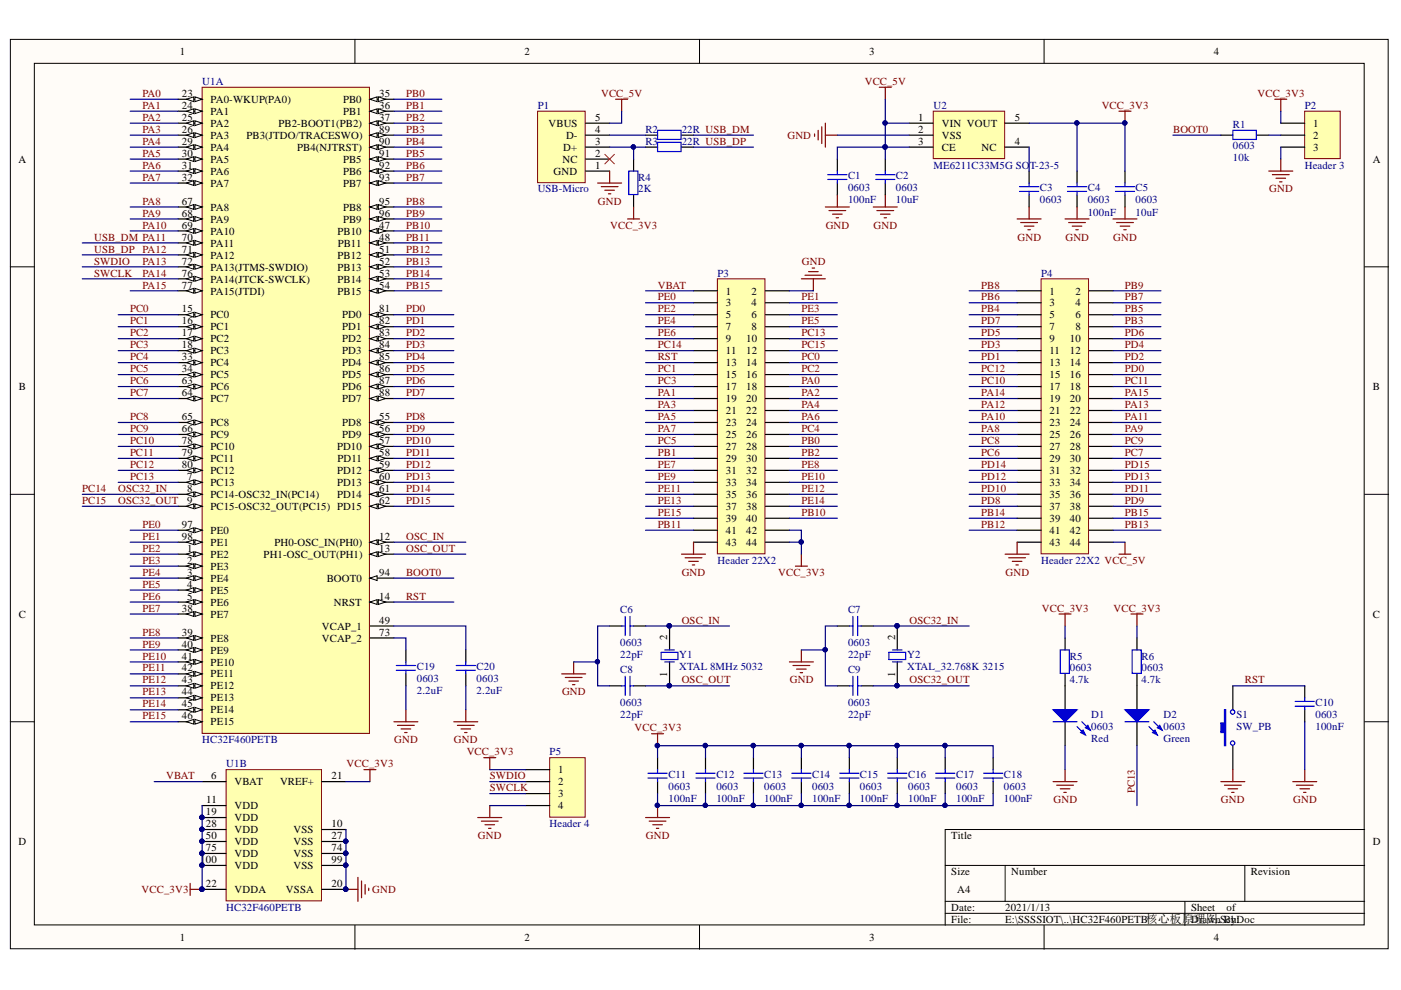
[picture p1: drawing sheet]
<svg xmlns="http://www.w3.org/2000/svg" width="297mm" height="210mm" viewBox="0 0 297 210" stroke-linecap="round" stroke-linejoin="round" font-family="sans-serif">
<defs><g id="words">
<g font-size="2.3">
<text x="38.1" y="11.7">1</text>
<text x="111.2" y="11.7">2</text>
<text x="184.3" y="11.7">3</text>
<text x="257.3" y="11.7">4</text>
<text x="38.6" y="20.5">23</text>
<text x="38.6" y="23.1">24</text>
<text x="44.7" y="21.8">PA0-WKUP(PA0)</text>
<text x="72.7" y="21.8">PB0</text>
<text x="80.4" y="20.5">35</text>
<text x="80.4" y="23.1">36</text>
<text x="38.6" y="25.6">25</text>
<text x="38.6" y="28.1">26</text>
<text x="44.7" y="24.3">PA1</text>
<text x="44.7" y="26.9">PA2</text>
<text x="44.7" y="29.4">PA3</text>
<text x="52.3" y="29.4">PB3(JTDO/TRACESWO)</text>
<text x="59" y="26.9">PB2-BOOT1(PB2)</text>
<text x="72.7" y="24.3">PB1</text>
<text x="80.4" y="28.1">89</text>
<text x="80.4" y="25.6">37</text>
<text x="116.3" y="26.9">VBUS</text>
<text x="120" y="29.4">D-</text>
<text x="126.2" y="28.1">4</text>
<text x="126.2" y="25.6">5</text>
<text x="194.7" y="25.6">1</text>
<text x="194.7" y="28.1">2</text>
<text x="199.7" y="26.9">VIN VOUT</text>
<text x="199.7" y="29.4">VSS</text>
<text x="215.1" y="25.6">5</text>
<text x="278.4" y="26.9">1</text>
<text x="278.4" y="29.4">2</text>
<text x="3.9" y="34.5">A</text>
<text x="38.6" y="30.7">29</text>
<text x="38.6" y="33.2">30</text>
<text x="38.6" y="35.7">31</text>
<text x="44.7" y="31.9">PA4</text>
<text x="44.7" y="34.5">PA5</text>
<text x="63" y="31.9">PB4(NJTRST)</text>
<text x="72.7" y="34.5">PB5</text>
<text x="80.4" y="30.7">90</text>
<text x="80.4" y="33.2">91</text>
<text x="80.4" y="35.7">92</text>
<text x="119.2" y="34.5">NC</text>
<text x="119.4" y="31.9">D+</text>
<text x="126.2" y="35.7">1</text>
<text x="126.2" y="33.2">2</text>
<text x="126.2" y="30.7">3</text>
<text x="194.7" y="30.7">3</text>
<text x="199.7" y="31.9">CE</text>
<text x="208.1" y="31.9">NC</text>
<text x="215.1" y="30.7">4</text>
<text x="278.4" y="31.9">3</text>
<text x="291.1" y="34.5">A</text>
<text x="38.6" y="38.3">32</text>
<text x="44.7" y="37">PA6</text>
<text x="44.7" y="39.5">PA7</text>
<text x="72.7" y="37">PB6</text>
<text x="72.7" y="39.5">PB7</text>
<text x="80.4" y="38.3">93</text>
<text x="117.4" y="37">GND</text>
<text x="38.6" y="43.4">67</text>
<text x="38.6" y="46">68</text>
<text x="44.7" y="44.7">PA8</text>
<text x="44.7" y="47.2">PA9</text>
<text x="72.7" y="44.7">PB8</text>
<text x="72.7" y="47.2">PB9</text>
<text x="80.4" y="43.4">95</text>
<text x="80.4" y="46">96</text>
<text x="38.6" y="48.5">69</text>
<text x="38.6" y="51">70</text>
<text x="38.6" y="53.6">71</text>
<text x="44.7" y="49.8">PA10</text>
<text x="44.7" y="52.3">PA11</text>
<text x="71.5" y="49.8">PB10</text>
<text x="71.6" y="52.3">PB11</text>
<text x="80.4" y="48.5">47</text>
<text x="80.4" y="51">48</text>
<text x="80.4" y="53.6">51</text>
<text x="38.6" y="56.1">72</text>
<text x="38.6" y="58.6">76</text>
<text x="44.7" y="54.8">PA12</text>
<text x="44.7" y="57.4">PA13(JTMS-SWDIO)</text>
<text x="44.7" y="59.9">PA14(JTCK-SWCLK)</text>
<text x="71.5" y="54.8">PB12</text>
<text x="71.5" y="57.4">PB13</text>
<text x="71.5" y="59.9">PB14</text>
<text x="80.4" y="56.1">52</text>
<text x="80.4" y="58.6">53</text>
<text x="38.6" y="61.2">77</text>
<text x="44.7" y="62.4">PA15(JTDI)</text>
<text x="71.5" y="62.4">PB15</text>
<text x="80.4" y="61.2">54</text>
<text x="153.9" y="62.4">1</text>
<text x="153.9" y="65">3</text>
<text x="159.3" y="62.4">2</text>
<text x="159.3" y="65">4</text>
<text x="222.5" y="62.4">1</text>
<text x="222.5" y="65">3</text>
<text x="228" y="62.4">2</text>
<text x="228" y="65">4</text>
<text x="38.6" y="66.2">15</text>
<text x="38.6" y="68.8">16</text>
<text x="38.6" y="71.3">17</text>
<text x="44.7" y="67.5">PC0</text>
<text x="44.7" y="70">PC1</text>
<text x="72.6" y="67.5">PD0</text>
<text x="72.6" y="70">PD1</text>
<text x="80.4" y="66.2">81</text>
<text x="80.4" y="68.8">82</text>
<text x="80.4" y="71.3">83</text>
<text x="153.9" y="67.5">5</text>
<text x="153.9" y="70">7</text>
<text x="159.3" y="67.5">6</text>
<text x="159.3" y="70">8</text>
<text x="222.5" y="67.5">5</text>
<text x="222.5" y="70">7</text>
<text x="228" y="67.5">6</text>
<text x="228" y="70">8</text>
<text x="38.6" y="73.8">18</text>
<text x="38.6" y="76.4">33</text>
<text x="44.7" y="72.6">PC2</text>
<text x="44.7" y="75.1">PC3</text>
<text x="44.7" y="77.7">PC4</text>
<text x="72.6" y="72.6">PD2</text>
<text x="72.6" y="75.1">PD3</text>
<text x="72.6" y="77.7">PD4</text>
<text x="80.4" y="73.8">84</text>
<text x="80.4" y="76.4">85</text>
<text x="153.9" y="72.6">9</text>
<text x="153.9" y="75.1">11</text>
<text x="153.9" y="77.7">13</text>
<text x="158.2" y="72.6">10</text>
<text x="158.2" y="75.1">12</text>
<text x="158.2" y="77.7">14</text>
<text x="222.5" y="72.6">9</text>
<text x="222.5" y="75.1">11</text>
<text x="222.5" y="77.7">13</text>
<text x="226.8" y="72.6">10</text>
<text x="226.8" y="75.1">12</text>
<text x="226.8" y="77.7">14</text>
<text x="4" y="82.7">B</text>
<text x="38.6" y="78.9">34</text>
<text x="38.6" y="81.5">63</text>
<text x="38.6" y="84">64</text>
<text x="44.7" y="80.2">PC5</text>
<text x="44.7" y="82.7">PC6</text>
<text x="72.6" y="80.2">PD5</text>
<text x="72.6" y="82.7">PD6</text>
<text x="80.4" y="78.9">86</text>
<text x="80.4" y="81.5">87</text>
<text x="80.4" y="84">88</text>
<text x="153.9" y="80.2">15</text>
<text x="153.9" y="82.7">17</text>
<text x="158.2" y="80.2">16</text>
<text x="158.2" y="82.7">18</text>
<text x="222.5" y="80.2">15</text>
<text x="222.5" y="82.7">17</text>
<text x="226.8" y="80.2">16</text>
<text x="226.8" y="82.7">18</text>
<text x="291.1" y="82.7">B</text>
<text x="38.6" y="89.1">65</text>
<text x="44.7" y="85.3">PC7</text>
<text x="72.6" y="85.3">PD7</text>
<text x="80.4" y="89.1">55</text>
<text x="153.9" y="85.3">19</text>
<text x="153.9" y="87.8">21</text>
<text x="158.2" y="85.3">20</text>
<text x="158.2" y="87.8">22</text>
<text x="222.5" y="85.3">19</text>
<text x="222.5" y="87.8">21</text>
<text x="226.8" y="85.3">20</text>
<text x="226.8" y="87.8">22</text>
<text x="38.6" y="91.6">66</text>
<text x="38.6" y="94.1">78</text>
<text x="44.7" y="90.3">PC8</text>
<text x="44.7" y="92.9">PC9</text>
<text x="44.7" y="95.4">PC10</text>
<text x="71.5" y="95.4">PD10</text>
<text x="72.6" y="90.3">PD8</text>
<text x="72.6" y="92.9">PD9</text>
<text x="80.4" y="91.6">56</text>
<text x="80.4" y="94.1">57</text>
<text x="153.9" y="90.3">23</text>
<text x="153.9" y="92.9">25</text>
<text x="153.9" y="95.4">27</text>
<text x="158.2" y="90.3">24</text>
<text x="158.2" y="92.9">26</text>
<text x="158.2" y="95.4">28</text>
<text x="222.5" y="90.3">23</text>
<text x="222.5" y="92.9">25</text>
<text x="222.5" y="95.4">27</text>
<text x="226.8" y="90.3">24</text>
<text x="226.8" y="92.9">26</text>
<text x="226.8" y="95.4">28</text>
<text x="38.6" y="96.7">79</text>
<text x="38.6" y="99.2">80</text>
<text x="39.7" y="101.7">7</text>
<text x="44.7" y="97.9">PC11</text>
<text x="44.7" y="100.5">PC12</text>
<text x="71.5" y="100.5">PD12</text>
<text x="71.5" y="97.9">PD11</text>
<text x="80.4" y="96.7">58</text>
<text x="80.4" y="99.2">59</text>
<text x="80.4" y="101.7">60</text>
<text x="153.9" y="97.9">29</text>
<text x="153.9" y="100.5">31</text>
<text x="158.2" y="97.9">30</text>
<text x="158.2" y="100.5">32</text>
<text x="222.5" y="97.9">29</text>
<text x="222.5" y="100.5">31</text>
<text x="226.8" y="97.9">30</text>
<text x="226.8" y="100.5">32</text>
<text x="39.7" y="104.3">8</text>
<text x="39.7" y="106.9">9</text>
<text x="44.7" y="103">PC13</text>
<text x="44.7" y="105.6">PC14-OSC32_IN(PC14)</text>
<text x="71.5" y="103">PD13</text>
<text x="71.5" y="105.6">PD14</text>
<text x="80.4" y="104.3">61</text>
<text x="80.4" y="106.9">62</text>
<text x="153.9" y="103">33</text>
<text x="153.9" y="105.6">35</text>
<text x="158.2" y="103">34</text>
<text x="158.2" y="105.6">36</text>
<text x="222.5" y="103">33</text>
<text x="222.5" y="105.6">35</text>
<text x="226.8" y="103">34</text>
<text x="226.8" y="105.6">36</text>
<text x="38.6" y="112">97</text>
<text x="44.7" y="108.2">PC15-OSC32_OUT(PC15) PD15</text>
<text x="44.7" y="113.2">PE0</text>
<text x="153.9" y="108.2">37</text>
<text x="153.9" y="110.7">39</text>
<text x="153.9" y="113.2">41</text>
<text x="158.2" y="108.2">38</text>
<text x="158.2" y="110.7">40</text>
<text x="158.2" y="113.2">42</text>
<text x="222.5" y="108.2">37</text>
<text x="222.5" y="110.7">39</text>
<text x="222.5" y="113.2">41</text>
<text x="226.8" y="108.2">38</text>
<text x="226.8" y="110.7">40</text>
<text x="226.8" y="113.2">42</text>
<text x="38.6" y="114.5">98</text>
<text x="39.7" y="117">1</text>
<text x="39.7" y="119.6">2</text>
<text x="44.7" y="118.3">PE2</text>
<text x="44.7" y="115.8">PE1</text>
<text x="55.9" y="118.3">PH1-OSC_OUT(PH1)</text>
<text x="58.2" y="115.8">PH0-OSC_IN(PH0)</text>
<text x="80.4" y="114.5">12</text>
<text x="80.4" y="117">13</text>
<text x="153.9" y="115.8">43</text>
<text x="158.2" y="115.8">44</text>
<text x="222.5" y="115.8">43</text>
<text x="226.8" y="115.8">44</text>
<text x="39.7" y="122.1">3</text>
<text x="39.7" y="124.6">4</text>
<text x="44.7" y="120.8">PE3</text>
<text x="44.7" y="123.4">PE4</text>
<text x="44.7" y="125.9">PE5</text>
<text x="69.3" y="123.4">BOOT0</text>
<text x="80.4" y="122.1">94</text>
<text x="4" y="131">C</text>
<text x="38.6" y="129.7">38</text>
<text x="39.7" y="127.2">5</text>
<text x="44.7" y="128.4">PE6</text>
<text x="44.7" y="131">PE7</text>
<text x="70.8" y="128.4">NRST</text>
<text x="80.4" y="127.2">14</text>
<text x="291.1" y="131">C</text>
<text x="38.6" y="134.8">39</text>
<text x="38.6" y="137.3">40</text>
<text x="44.7" y="136">PE8</text>
<text x="68.2" y="133.5">VCAP_1</text>
<text x="68.2" y="136">VCAP_2</text>
<text x="80.4" y="132.2">49</text>
<text x="80.4" y="134.8">73</text>
<text x="141.5" y="135.8" transform="rotate(-90 141.5 135.8)">2</text>
<text x="189.8" y="135.8" transform="rotate(-90 189.8 135.8)">2</text>
<text x="38.6" y="139.8">41</text>
<text x="38.6" y="142.4">42</text>
<text x="44.7" y="138.6">PE9</text>
<text x="44.7" y="141.1">PE10</text>
<text x="44.7" y="143.6">PE11</text>
<text x="141.5" y="143.6" transform="rotate(-90 141.5 143.6)">1</text>
<text x="189.8" y="143.6" transform="rotate(-90 189.8 143.6)">1</text>
<text x="38.6" y="144.9">43</text>
<text x="38.6" y="147.4">44</text>
<text x="38.6" y="150">45</text>
<text x="44.7" y="146.2">PE12</text>
<text x="44.7" y="148.7">PE13</text>
<text x="38.6" y="152.5">46</text>
<text x="44.7" y="151.2">PE14</text>
<text x="44.7" y="153.8">PE15</text>
<text x="44.7" y="165.3">6</text>
<text x="49.7" y="166.5">VBAT</text>
<text x="59.4" y="166.5">VREF+</text>
<text x="70.3" y="165.3">21</text>
<text x="118.3" y="164">1</text>
<text x="118.3" y="166.5">2</text>
<text x="43.6" y="172.9">19</text>
<text x="43.7" y="170.3">11</text>
<text x="49.7" y="171.6">VDD</text>
<text x="118.3" y="169.1">3</text>
<text x="118.3" y="171.6">4</text>
<text x="3.9" y="179.2">D</text>
<text x="43.6" y="175.4">28</text>
<text x="43.6" y="177.9">50</text>
<text x="49.7" y="174.1">VDD</text>
<text x="49.7" y="176.7">VDD</text>
<text x="49.7" y="179.2">VDD</text>
<text x="62.2" y="176.7">VSS</text>
<text x="62.2" y="179.2">VSS</text>
<text x="70.3" y="175.4">10</text>
<text x="70.3" y="177.9">27</text>
<text x="201.7" y="177.9">Title</text>
<text x="291.1" y="179.2">D</text>
<text x="42.5" y="183">100</text>
<text x="43.6" y="180.5">75</text>
<text x="49.7" y="181.7">VDD</text>
<text x="49.7" y="184.3">VDD</text>
<text x="62.2" y="181.7">VSS</text>
<text x="62.2" y="184.3">VSS</text>
<text x="70.3" y="180.5">74</text>
<text x="70.3" y="183">99</text>
<text x="201.7" y="185.5">Size</text>
<text x="214.4" y="185.5">Number</text>
<text x="265.2" y="185.5">Revision</text>
<text x="43.6" y="188.1">22</text>
<text x="49.7" y="189.3">VDDA</text>
<text x="60.6" y="189.3">VSSA</text>
<text x="70.3" y="188.1">20</text>
<text x="203" y="189.3">A4</text>
<text x="201.7" y="193.1">Date:</text>
<text x="201.7" y="195.7">File:</text>
<text x="213.1" y="193.1">2021/1/13</text>
<text x="213.1" y="195.7">E:\SSSSIOT\..\HC32F460PETB核心板原理图.Sch:</text>
<text x="252.5" y="193.1">Sheet</text>
<text x="252.5" y="195.7">Drawn ByDoc</text>
<text x="260.1" y="193.1">of</text>
<text x="38.1" y="199.5">1</text>
<text x="111.2" y="199.5">2</text>
<text x="184.3" y="199.5">3</text>
<text x="257.3" y="199.5">4</text>
</g>
<g font-size="2.3" fill="#800000">
<text x="30.2" y="20.5">PA0</text>
<text x="30.2" y="23.1">PA1</text>
<text x="86.1" y="20.5">PB0</text>
<text x="86.1" y="23.1">PB1</text>
<text x="127.4" y="20.5">VCC_5V</text>
<text x="183.3" y="18">VCC_5V</text>
<text x="233.6" y="23.1">VCC_3V3</text>
<text x="266.6" y="20.5">VCC_3V3</text>
<text x="30.2" y="25.6">PA2</text>
<text x="30.2" y="28.1">PA3</text>
<text x="86.1" y="25.6">PB2</text>
<text x="86.1" y="28.1">PB3</text>
<text x="166.9" y="29.4">GND</text>
<text x="248.7" y="28.1">BOOT0</text>
<text x="30.2" y="30.7">PA4</text>
<text x="30.2" y="33.2">PA5</text>
<text x="30.2" y="35.7">PA6</text>
<text x="86.1" y="30.7">PB4</text>
<text x="86.1" y="33.2">PB5</text>
<text x="86.1" y="35.7">PB6</text>
<text x="30.2" y="38.3">PA7</text>
<text x="86.1" y="38.3">PB7</text>
<text x="269.1" y="40.8">GND</text>
<text x="30.2" y="43.4">PA8</text>
<text x="30.2" y="46">PA9</text>
<text x="86.1" y="43.4">PB8</text>
<text x="86.1" y="46">PB9</text>
<text x="126.8" y="43.4">GND</text>
<text x="20" y="53.6">USB_DP</text>
<text x="20" y="51">USB_DM PA11</text>
<text x="30.2" y="48.5">PA10</text>
<text x="30.2" y="53.6">PA12</text>
<text x="86.1" y="48.5">PB10</text>
<text x="86.1" y="51">PB11</text>
<text x="86.1" y="53.6">PB12</text>
<text x="129.4" y="48.5">VCC_3V3</text>
<text x="175.1" y="48.5">GND</text>
<text x="185.2" y="48.5">GND</text>
<text x="215.7" y="51">GND</text>
<text x="225.9" y="51">GND</text>
<text x="236" y="51">GND</text>
<text x="20" y="56.1">SWDIO</text>
<text x="20" y="58.6">SWCLK</text>
<text x="30.2" y="56.1">PA13</text>
<text x="30.2" y="58.6">PA14</text>
<text x="86.1" y="56.1">PB13</text>
<text x="86.1" y="58.6">PB14</text>
<text x="170" y="56.1">GND</text>
<text x="30.2" y="61.2">PA15</text>
<text x="86.1" y="61.2">PB15</text>
<text x="139.5" y="63.7">PE0</text>
<text x="139.5" y="61.2">VBAT</text>
<text x="169.9" y="63.7">PE1</text>
<text x="208" y="63.7">PB6</text>
<text x="208" y="61.2">PB8</text>
<text x="238.5" y="63.7">PB7</text>
<text x="238.5" y="61.2">PB9</text>
<text x="27.6" y="66.2">PC0</text>
<text x="27.6" y="68.8">PC1</text>
<text x="27.6" y="71.3">PC2</text>
<text x="86.1" y="66.2">PD0</text>
<text x="86.1" y="68.8">PD1</text>
<text x="86.1" y="71.3">PD2</text>
<text x="139.5" y="66.2">PE2</text>
<text x="139.5" y="68.8">PE4</text>
<text x="139.5" y="71.3">PE6</text>
<text x="169.9" y="66.2">PE3</text>
<text x="169.9" y="68.8">PE5</text>
<text x="169.9" y="71.3">PC13</text>
<text x="208" y="71.3">PD5</text>
<text x="208" y="68.8">PD7</text>
<text x="208" y="66.2">PB4</text>
<text x="238.5" y="71.3">PD6</text>
<text x="238.5" y="68.8">PB3</text>
<text x="238.5" y="66.2">PB5</text>
<text x="27.6" y="73.8">PC3</text>
<text x="27.6" y="76.4">PC4</text>
<text x="86.1" y="73.8">PD3</text>
<text x="86.1" y="76.4">PD4</text>
<text x="139.5" y="73.8">PC14</text>
<text x="139.5" y="76.4">RST</text>
<text x="169.9" y="73.8">PC15</text>
<text x="169.9" y="76.4">PC0</text>
<text x="208" y="76.4">PD1</text>
<text x="208" y="73.8">PD3</text>
<text x="238.5" y="76.4">PD2</text>
<text x="238.5" y="73.8">PD4</text>
<text x="27.6" y="78.9">PC5</text>
<text x="27.6" y="81.5">PC6</text>
<text x="27.6" y="84">PC7</text>
<text x="86.1" y="78.9">PD5</text>
<text x="86.1" y="81.5">PD6</text>
<text x="86.1" y="84">PD7</text>
<text x="139.5" y="78.9">PC1</text>
<text x="139.5" y="81.5">PC3</text>
<text x="139.5" y="84">PA1</text>
<text x="169.9" y="78.9">PC2</text>
<text x="169.9" y="81.5">PA0</text>
<text x="169.9" y="84">PA2</text>
<text x="208" y="84">PA14</text>
<text x="208" y="81.5">PC10</text>
<text x="208" y="78.9">PC12</text>
<text x="238.5" y="84">PA15</text>
<text x="238.5" y="81.5">PC11</text>
<text x="238.5" y="78.9">PD0</text>
<text x="27.6" y="89.1">PC8</text>
<text x="86.1" y="89.1">PD8</text>
<text x="139.5" y="86.5">PA3</text>
<text x="139.5" y="89.1">PA5</text>
<text x="169.9" y="86.5">PA4</text>
<text x="169.9" y="89.1">PA6</text>
<text x="208" y="89.1">PA10</text>
<text x="208" y="86.5">PA12</text>
<text x="238.5" y="89.1">PA11</text>
<text x="238.5" y="86.5">PA13</text>
<text x="27.6" y="91.6">PC9</text>
<text x="27.6" y="94.1">PC10</text>
<text x="86.1" y="91.6">PD9</text>
<text x="86.1" y="94.1">PD10</text>
<text x="139.5" y="91.6">PA7</text>
<text x="139.5" y="94.1">PC5</text>
<text x="169.9" y="91.6">PC4</text>
<text x="169.9" y="94.1">PB0</text>
<text x="208" y="94.1">PC8</text>
<text x="208" y="91.6">PA8</text>
<text x="238.5" y="94.1">PC9</text>
<text x="238.5" y="91.6">PA9</text>
<text x="27.6" y="96.7">PC11</text>
<text x="27.6" y="99.2">PC12</text>
<text x="27.6" y="101.7">PC13</text>
<text x="86.1" y="96.7">PD11</text>
<text x="86.1" y="99.2">PD12</text>
<text x="86.1" y="101.7">PD13</text>
<text x="139.5" y="96.7">PB1</text>
<text x="139.5" y="99.2">PE7</text>
<text x="139.5" y="101.7">PE9</text>
<text x="169.9" y="96.7">PB2</text>
<text x="169.9" y="99.2">PE8</text>
<text x="169.9" y="101.7">PE10</text>
<text x="208" y="101.7">PD12</text>
<text x="208" y="99.2">PD14</text>
<text x="208" y="96.7">PC6</text>
<text x="238.5" y="101.7">PD13</text>
<text x="238.5" y="99.2">PD15</text>
<text x="238.5" y="96.7">PC7</text>
<text x="17.4" y="104.3">PC14</text>
<text x="17.4" y="106.9">PC15</text>
<text x="25" y="104.3">OSC32_IN</text>
<text x="25" y="106.9">OSC32_OUT</text>
<text x="86.1" y="104.3">PD14</text>
<text x="86.1" y="106.9">PD15</text>
<text x="139.5" y="104.3">PE11</text>
<text x="139.5" y="106.9">PE13</text>
<text x="169.9" y="104.3">PE12</text>
<text x="169.9" y="106.9">PE14</text>
<text x="208" y="106.9">PD8</text>
<text x="208" y="104.3">PD10</text>
<text x="238.5" y="106.9">PD9</text>
<text x="238.5" y="104.3">PD11</text>
<text x="30.2" y="112">PE0</text>
<text x="139.5" y="109.4">PE15</text>
<text x="139.5" y="112">PB11</text>
<text x="169.9" y="109.4">PB10</text>
<text x="208" y="112">PB12</text>
<text x="208" y="109.4">PB14</text>
<text x="238.5" y="112">PB13</text>
<text x="238.5" y="109.4">PB15</text>
<text x="30.2" y="114.5">PE1</text>
<text x="30.2" y="117">PE2</text>
<text x="30.2" y="119.6">PE3</text>
<text x="86.1" y="117">OSC_OUT</text>
<text x="86.1" y="114.5">OSC_IN</text>
<text x="30.2" y="122.1">PE4</text>
<text x="30.2" y="124.6">PE5</text>
<text x="86.1" y="122.1">BOOT0</text>
<text x="144.5" y="122.1">GND</text>
<text x="165" y="122.1">VCC_3V3</text>
<text x="213.2" y="122.1">GND</text>
<text x="30.2" y="127.2">PE6</text>
<text x="30.2" y="129.7">PE7</text>
<text x="86.1" y="127.2">RST</text>
<text x="220.9" y="129.7">VCC_3V3</text>
<text x="236.1" y="129.7">VCC_3V3</text>
<text x="30.2" y="134.8">PE8</text>
<text x="30.2" y="137.3">PE9</text>
<text x="144.5" y="132.2">OSC_IN</text>
<text x="192.8" y="132.2">OSC32_IN</text>
<text x="30.2" y="139.8">PE10</text>
<text x="30.2" y="142.4">PE11</text>
<text x="30.2" y="144.9">PE12</text>
<text x="30.2" y="147.4">PE13</text>
<text x="30.2" y="150">PE14</text>
<text x="119.2" y="147.4">GND</text>
<text x="144.5" y="144.9">OSC_OUT</text>
<text x="167.4" y="144.9">GND</text>
<text x="192.8" y="144.9">OSC32_OUT</text>
<text x="263.9" y="144.9">RST</text>
<text x="30.2" y="152.5">PE15</text>
<text x="134.5" y="155">VCC_3V3</text>
<text x="83.6" y="157.6">GND</text>
<text x="96.2" y="157.6">GND</text>
<text x="98.9" y="160.1">VCC_3V3</text>
<text x="35.3" y="165.3">VBAT</text>
<text x="73.5" y="162.6">VCC_3V3</text>
<text x="103.9" y="165.3">SWDIO</text>
<text x="103.9" y="167.8">SWCLK</text>
<text x="223.3" y="170.3">GND</text>
<text x="240.6" y="168.2" transform="rotate(-90 240.6 168.2)">PC13</text>
<text x="258.9" y="170.3">GND</text>
<text x="274.2" y="170.3">GND</text>
<text x="101.3" y="177.9">GND</text>
<text x="136.9" y="177.9">GND</text>
<text x="30" y="189.3">VCC_3V3</text>
<text x="78.9" y="189.3">GND</text>
</g>
<g font-size="2.3" fill="#000080">
<text x="42.9" y="18">U1A</text>
<text x="114" y="23.1">P1</text>
<text x="197.9" y="23.1">U2</text>
<text x="276.6" y="23.1">P2</text>
<text x="136.8" y="28.1">R2</text>
<text x="144.5" y="28.1">22R USB_DM</text>
<text x="261.4" y="27.1">R1</text>
<text x="136.8" y="30.7">R3</text>
<text x="144.5" y="30.7">22R USB_DP</text>
<text x="197.9" y="35.7">ME6211C33M5G SO</text>
<text x="218.3" y="35.7">T-23-5</text>
<text x="261.4" y="31.7">0603</text>
<text x="261.4" y="34.2">10k</text>
<text x="276.6" y="35.7">Header 3</text>
<text x="114" y="40.8">USB-Micro</text>
<text x="135.3" y="40.8">2K</text>
<text x="135.3" y="38.3">R4</text>
<text x="179.8" y="40.6">0603</text>
<text x="179.8" y="38">C1</text>
<text x="189.9" y="40.6">0603</text>
<text x="189.9" y="38">C2</text>
<text x="220.5" y="40.6">C3</text>
<text x="230.6" y="40.6">C4</text>
<text x="240.8" y="40.6">C5</text>
<text x="179.8" y="43.1">100nF</text>
<text x="189.9" y="43.1">10uF</text>
<text x="220.5" y="43.1">0603</text>
<text x="230.6" y="43.1">0603</text>
<text x="230.6" y="45.7">100nF</text>
<text x="240.8" y="43.1">0603</text>
<text x="240.8" y="45.7">10uF</text>
<text x="152.1" y="58.6">P3</text>
<text x="220.7" y="58.6">P4</text>
<text x="152.1" y="119.6">Header 22X2</text>
<text x="220.7" y="119.6">Header 22X2 VCC_5V</text>
<text x="131.5" y="130">C6</text>
<text x="179.8" y="130">C7</text>
<text x="131.5" y="137">0603</text>
<text x="179.8" y="137">0603</text>
<text x="88.4" y="142.1">C19</text>
<text x="101.1" y="142.1">C20</text>
<text x="131.5" y="139.6">22pF</text>
<text x="131.5" y="142.6">C8</text>
<text x="144" y="139.6">Y1</text>
<text x="144" y="142.1">XTAL 8MHz 5032</text>
<text x="179.8" y="139.6">22pF</text>
<text x="179.8" y="142.6">C9</text>
<text x="192.3" y="139.6">Y2</text>
<text x="192.3" y="142.1">XTAL_32.768K 3215</text>
<text x="226.8" y="142.4">0603</text>
<text x="226.8" y="139.8">R5</text>
<text x="242" y="142.4">0603</text>
<text x="242" y="139.8">R6</text>
<text x="88.4" y="144.7">0603</text>
<text x="88.4" y="147.2">2.2uF</text>
<text x="101.1" y="144.7">0603</text>
<text x="101.1" y="147.2">2.2uF</text>
<text x="131.5" y="149.7">0603</text>
<text x="179.8" y="149.7">0603</text>
<text x="226.8" y="144.9">4.7k</text>
<text x="242" y="144.9">4.7k</text>
<text x="278.9" y="149.7">C10</text>
<text x="131.5" y="152.3">22pF</text>
<text x="179.8" y="152.3">22pF</text>
<text x="231.4" y="154.8">0603</text>
<text x="231.4" y="152.3">D1</text>
<text x="246.7" y="154.8">0603</text>
<text x="246.7" y="152.3">D2</text>
<text x="262.2" y="152.3">S1</text>
<text x="262.2" y="154.8">SW_PB</text>
<text x="278.9" y="152.3">0603</text>
<text x="278.9" y="154.8">100nF</text>
<text x="42.9" y="157.6">HC32F460PETB</text>
<text x="116.5" y="160.1">P5</text>
<text x="231.4" y="157.3">Red</text>
<text x="246.7" y="157.3">Green</text>
<text x="48" y="162.6">U1B</text>
<text x="141.7" y="167.5">0603</text>
<text x="141.7" y="165">C11</text>
<text x="151.9" y="167.5">0603</text>
<text x="151.9" y="165">C12</text>
<text x="162" y="167.5">0603</text>
<text x="162" y="165">C13</text>
<text x="172.2" y="167.5">0603</text>
<text x="172.2" y="165">C14</text>
<text x="182.3" y="167.5">0603</text>
<text x="182.3" y="165">C15</text>
<text x="192.6" y="167.5">0603</text>
<text x="192.6" y="165">C16</text>
<text x="202.7" y="167.5">0603</text>
<text x="202.7" y="165">C17</text>
<text x="212.9" y="167.5">0603</text>
<text x="212.9" y="165">C18</text>
<text x="141.7" y="170.1">100nF</text>
<text x="151.9" y="170.1">100nF</text>
<text x="162" y="170.1">100nF</text>
<text x="172.2" y="170.1">100nF</text>
<text x="182.3" y="170.1">100nF</text>
<text x="192.6" y="170.1">100nF</text>
<text x="202.7" y="170.1">100nF</text>
<text x="212.9" y="170.1">100nF</text>
<text x="116.5" y="175.4">Header 4</text>
<text x="48" y="193.1">HC32F460PETB</text>
</g>
</g></defs>
<g fill="#fffcf8" stroke="#000" stroke-width=".21">
<path d="M2.2 8.3h292.1v192.9h-292.1z"/>
<path d="M7.3 13.4h281.9v182.7h-281.9z"/>
</g>
<g fill="none" stroke="#000" stroke-width=".21">
<path d="M75.3 8.3v5.1M148.3 8.3v5.1M221.4 8.3v5.1M2.2 56.6h5.1M289.3 56.6h5.1M2.2 104.8h5.1M289.3 104.8h5.1M2.2 153h5.1M289.3 153h5.1M289.3 175.9h-88.9v20.3M75.3 196.2v5.1M148.3 196.2v5.1"/>
<path d="M200.4 183.5h88.9M200.4 191.1h88.9M200.4 193.6h88.9M213.1 183.5v7.6M221.4 196.2v5.1M251.2 191.1v5.1M263.9 183.5v7.6"/>
</g>
<path d="M258.8 28.7h2.6M266.5 28.7h2.5M261.4 145.4v5.1M261.4 158.1v5.1M276.6 145.4v2.6M276.6 150.5v2.5" fill="none" stroke="#000" stroke-width=".25"/>
<path d="M261.4 27.6h5v2h-5zM274.6 148.7h4.1M274.6 149.7h4.1M276.6 148v.7M276.6 149.7v.8" fill="none" stroke="#00f" stroke-width=".25"/>
<path d="M269 36.3h5.1M269.8 37h3.5M270.3 21h2.5M270.5 37.8h2.1M271.3 38.6h.5M271.6 21v2.6M271.6 33.7v2.6" fill="none" stroke="#800000" stroke-width=".25"/>
<path d="M259.6 150.5h.3v7.6h-.3v-2.8h-.8v-2h.8z" fill-rule="evenodd" fill="#00f"/>
<g fill="none" stroke="#00f" stroke-width=".25">
<path d="M259.6 150.5h.3v7.6h-.3v-2.8h-.8v-2h.8z"/>
<circle cx="261.3" cy="151" r=".46"/>
<circle cx="261.3" cy="157.6" r=".46"/>
</g>
<path d="M258.8 165.7h5.1M259.6 166.5h3.6M260.4 167.2h2M261.1 168h.5M261.4 163.2v2.5M274.1 165.7h5.1M274.9 166.5h3.5M275.6 167.2h2.1M276.4 168h.5M276.6 163.2v2.5" fill="none" stroke="#800000" stroke-width=".25"/>
<path d="M116.5 160.6h7.6v12.7h-7.6z" fill="#ffffb0" stroke="#800000" stroke-width=".21"/>
<g fill="none" stroke="#000" stroke-width=".25">
<path d="M129.3 132.7h2.5M134.3 132.7h2.6M177.5 132.7h2.6M182.6 132.7h2.6M225.8 135.3v2.5M241.1 135.3v2.5M129.3 145.4h2.5M134.3 145.4h2.6M177.5 145.4h2.6M182.6 145.4h2.6M225.8 142.9v7.6M225.8 153v5.1"/>
<path d="M241.1 142.9v2.5M111.5 163.2h5M111.5 165.7h5M111.5 168.3h5M111.5 170.8h5"/>
</g>
<g fill="none" stroke="#800000" stroke-width=".25">
<path d="M169.9 137.8v2.5M224.5 130.2h2.6M225.8 130.2v2.5M239.8 130.2h2.5M241.1 130.2v2.5M119.1 142.9h5.1M119.9 143.6h3.5M120.6 144.4h2M121.4 145.2h.5M121.6 140.3v2.6M167.4 140.3h5.1M168.1 141.1h3.6"/>
<path d="M168.9 141.9h2M169.7 142.6h.5M101.3 173.3h5.1M102.1 174.1h3.5M102.6 160.6h2.5M102.8 174.9h2.1M103.6 175.6h.5M103.8 160.6v2.6M103.8 170.8v2.5M223.3 165.7h5.1M224 166.5h3.6M224.8 167.2h2"/>
<path d="M225.6 168h.5M225.8 163.2v2.5"/>
</g>
<g fill="none" stroke="#00f" stroke-width=".25">
<path d="M131.8 132.7h.8M132.6 130.7v4.1M133.6 132.7h.7M133.6 130.7v4.1M180.1 132.7h.7M180.8 130.7v4.1M181.9 130.7v4.1M181.9 132.7h.7M224.8 137.8h1.9v5h-1.9zM240 137.8h2v5h-2zM131.8 145.4h.8M132.6 143.4v4"/>
<path d="M133.6 145.4h.7M133.6 143.4v4M180.1 145.4h.7M180.8 143.4v4M181.9 143.4v4M181.9 145.4h.7"/>
</g>
<path d="M223.3 150.5h5.1l-2.6 2.5z" fill="#00f"/>
<path d="M223.3 150.5h5.1l-2.6 2.5zM228.4 154l1.7 1.8M229.4 153l1.7 1.8" fill="none" stroke="#00f" stroke-width=".25"/>
<path d="M229.1 155.3l.5-.5 .5 1z" fill="#00f"/>
<path d="M229.1 155.3l.5-.5 .5 1z" fill="none" stroke="#00f" stroke-width=".25"/>
<path d="M230.1 154.3l.5-.5 .5 1z" fill="#00f"/>
<path d="M223.3 153h5.1M230.1 154.3l.5-.5 .5 1z" fill="none" stroke="#00f" stroke-width=".25"/>
<path d="M241.1 145.4v5.1M241.1 153v5.1" fill="none" stroke="#000" stroke-width=".25"/>
<path d="M238.5 150.5h5.1l-2.5 2.5z" fill="#00f"/>
<path d="M238.5 150.5h5.1l-2.5 2.5zM243.6 154l1.8 1.8M244.6 153l1.8 1.8" fill="none" stroke="#00f" stroke-width=".25"/>
<path d="M244.4 155.3l.5-.5 .5 1z" fill="#00f"/>
<path d="M244.4 155.3l.5-.5 .5 1z" fill="none" stroke="#00f" stroke-width=".25"/>
<path d="M245.4 154.3l.5-.5 .5 1z" fill="#00f"/>
<path d="M238.5 153h5.1M245.4 154.3l.5-.5 .5 1z" fill="none" stroke="#00f" stroke-width=".25"/>
<path d="M276.6 23.6h7.6v10h-7.6z" fill="#ffffb0" stroke="#800000" stroke-width=".21"/>
<g fill="none" stroke="#000" stroke-width=".25">
<path d="M271.6 26.1h5M271.6 28.7h5M271.6 31.2h5M142 132.7v5.1M190.2 132.7v5.1M142 140.3v5.1M190.2 140.3v5.1M139.4 160.6v2.6M139.4 165.7v2.6M149.6 160.6v2.6M149.6 165.7v2.6M159.7 160.6v2.6"/>
<path d="M159.7 165.7v2.6M169.9 160.6v2.6M169.9 165.7v2.6M180.1 160.6v2.6M180.1 165.7v2.6M190.2 160.6v2.6M190.2 165.7v2.6"/>
</g>
<g fill="#000080" stroke="#000080" stroke-width=".21">
<circle cx="141.9" cy="145.4" r=".46"/>
<circle cx="141.9" cy="132.7" r=".47"/>
<circle cx="190.2" cy="145.4" r=".46"/>
<circle cx="190.2" cy="132.7" r=".46"/>
<circle cx="139.4" cy="158.1" r=".46"/>
<circle cx="139.4" cy="170.7" r=".46"/>
</g>
<g fill="none" stroke="#00f" stroke-width=".25">
<path d="M140.2 138.3h3.5v1.5h-3.5zM140.9 137.8h2.1M188.5 138.3h3.5v1.5h-3.5zM189.2 137.8h2.1M140.9 140.3h2.1M189.2 140.3h2.1M137.4 163.9h4M137.4 165h4M139.4 163.2v.7M139.4 165v.7M147.5 163.9h4.1M147.5 165h4.1"/>
<path d="M149.6 163.2v.7M149.6 165v.7M157.7 163.9h4.1M157.7 165h4.1M159.7 163.2v.7M159.7 165v.7M167.9 163.9h4M167.9 165h4M169.9 163.2v.7M169.9 165v.7M178 163.9h4.1M178 165h4.1"/>
<path d="M180.1 163.2v.7M180.1 165v.7M188.2 163.9h4.1M188.2 165h4.1M190.2 163.2v.7M190.2 165v.7"/>
</g>
<path d="M138.1 155.6h2.6M139.4 155.6v2.5M136.9 173.3h5.1M137.6 174.1h3.6M138.4 174.9h2M139.2 175.6h.5M139.4 170.8v2.5" fill="none" stroke="#800000" stroke-width=".25"/>
<path d="M197.9 23.6h15.1v10h-15.1z" fill="#ffffb0" stroke="#800000" stroke-width=".21"/>
<g fill="none" stroke="#000" stroke-width=".25">
<path d="M177.5 33.7v2.6M177.5 38.8v2.5M187.7 33.7v2.6M187.7 38.8v2.5M192.8 26.1h5.1M192.8 28.7h5.1M192.8 31.2h5.1M213.1 26.1h5.1M213.1 31.2h5.1M218.2 36.3v2.5M228.4 36.3v2.5M238.5 36.3v2.5"/>
<path d="M218.2 41.3v2.6M228.4 41.3v2.6M238.5 41.3v2.6"/>
</g>
<g fill="none" stroke="#800000" stroke-width=".25">
<path d="M186.4 18.5h2.6M187.7 18.5v2.5M172.7 28.4v.5M173.5 27.6v2.1M174.2 26.9v3.5M175 26.1v5.1M175 28.7h2.5M237.2 23.6h2.6M238.5 23.6v2.5M175 43.9h5.1M175.8 44.6h3.5M176.5 45.4h2"/>
<path d="M177.3 46.2h.5M177.5 41.3v2.6M185.2 43.9h5M185.9 44.6h3.6M186.7 45.4h2M187.4 46.2h.6M187.7 41.3v2.6M215.6 46.4h5.1M216.4 47.2h3.6M217.2 47.9h2M217.9 48.7h.5M218.2 43.9v2.5"/>
<path d="M225.8 46.4h5.1M226.6 47.2h3.5M227.3 47.9h2.1M228.1 48.7h.5M228.4 43.9v2.5M236 46.4h5.1M236.7 47.2h3.6M237.5 47.9h2M238.3 48.7h.5M238.5 43.9v2.5M40.3 187.3v2.5M40.3 188.6h2.6"/>
</g>
<g fill="#000080" stroke="#000080" stroke-width=".21">
<circle cx="238.5" cy="26.1" r=".46"/>
<circle cx="42.8" cy="188.5" r=".46"/>
</g>
<g fill="none" stroke="#00f" stroke-width=".25">
<path d="M175.5 37h4.1M175.5 38h4.1M177.5 36.3v.7M177.5 38v.8M185.7 37h4M185.7 38h4M187.7 36.3v.7M187.7 38v.8M216.2 39.6h4M218.2 38.8v.8M226.3 39.6h4.1M228.4 38.8v.8"/>
<path d="M236.5 39.6h4.1M238.5 38.8v.8M216.2 40.6h4M218.2 40.6v.7M226.3 40.6h4.1M228.4 40.6v.7M236.5 40.6h4.1M238.5 40.6v.7"/>
</g>
<path d="M114 23.6h10.1v15.1h-10.1z" fill="#ffffb0" stroke="#800000" stroke-width=".21"/>
<path d="M124.2 36.3h5.1M124.2 33.7h5.1M124.2 31.2h5.1M124.2 28.7h5.1M124.2 26.1h5.1M134.3 33.7v2.6M136.9 31.2h2.5M136.9 28.7h2.5M144.5 31.2h2.5M144.5 28.7h2.5M134.3 41.3v2.6" fill="none" stroke="#000" stroke-width=".25"/>
<path d="M126.7 38.8h5.1M127.5 39.6h3.5M129.3 36.3v2.5M130.5 21h2.6M131.8 21v2.6M128.2 40.3h2.1M129 41.1h.5M133.1 46.4h2.5M134.3 43.9v2.5" fill="none" stroke="#800000" stroke-width=".25"/>
<path d="M133.3 36.3h1.9v4.9h-1.9zM139.4 27.6h5v2h-5zM139.4 30.2h5v1.9h-5z" fill="none" stroke="#00f" stroke-width=".25"/>
<path d="M152.1 59.1h10.1v58.3h-10.1z" fill="#ffffb0" stroke="#800000" stroke-width=".21"/>
<g fill="none" stroke="#000" stroke-width=".25">
<path d="M147 61.7h5.1M147 64.2h5.1M147 66.7h5.1M147 69.3h5.1M147 71.8h5.1M147 74.3h5.1M147 76.9h5.1M147 79.4h5.1M162.3 61.7h5.1M162.3 64.2h5.1M162.3 66.7h5.1M162.3 69.3h5.1"/>
<path d="M162.3 71.8h5.1M162.3 74.3h5.1M162.3 76.9h5.1M162.3 79.4h5.1M147 82h5.1M147 84.5h5.1M147 87h5.1M147 89.6h5.1M147 92.1h5.1M147 94.7h5.1M147 97.2h5.1M147 99.7h5.1"/>
<path d="M162.3 82h5.1M162.3 84.5h5.1M162.3 87h5.1M162.3 89.6h5.1M162.3 92.1h5.1M162.3 94.7h5.1M162.3 97.2h5.1M162.3 99.7h5.1M147 102.3h5.1M147 104.8h5.1M147 107.3h5.1M147 109.9h5.1"/>
<path d="M147 112.4h5.1M147 115h5.1M162.3 102.3h5.1M162.3 104.8h5.1M162.3 107.3h5.1M162.3 109.9h5.1M162.3 112.4h5.1M162.3 115h5.1"/>
</g>
<path d="M220.7 59.1h10.1v58.3h-10.1z" fill="#ffffb0" stroke="#800000" stroke-width=".21"/>
<g fill="none" stroke="#000" stroke-width=".25">
<path d="M215.6 61.7h5.1M215.6 64.2h5.1M215.6 66.7h5.1M215.6 69.3h5.1M215.6 71.8h5.1M215.6 74.3h5.1M215.6 76.9h5.1M215.6 79.4h5.1M230.9 61.7h5.1M230.9 64.2h5.1M230.9 66.7h5.1M230.9 69.3h5.1"/>
<path d="M230.9 71.8h5.1M230.9 74.3h5.1M230.9 76.9h5.1M230.9 79.4h5.1M215.6 82h5.1M215.6 84.5h5.1M215.6 87h5.1M215.6 89.6h5.1M215.6 92.1h5.1M215.6 94.7h5.1M215.6 97.2h5.1M215.6 99.7h5.1"/>
<path d="M230.9 82h5.1M230.9 84.5h5.1M230.9 87h5.1M230.9 89.6h5.1M230.9 92.1h5.1M230.9 94.7h5.1M230.9 97.2h5.1M230.9 99.7h5.1M215.6 102.3h5.1M215.6 104.8h5.1M215.6 107.3h5.1M215.6 109.9h5.1"/>
<path d="M215.6 112.4h5.1M215.6 115h5.1M230.9 102.3h5.1M230.9 104.8h5.1M230.9 107.3h5.1M230.9 109.9h5.1M230.9 112.4h5.1M230.9 115h5.1M200.4 160.6v2.6M200.4 165.7v2.6"/>
</g>
<g fill="none" stroke="#800000" stroke-width=".25">
<path d="M169.9 59.1h5.1M170.7 58.4h3.5M171.4 57.6h2.1M172.2 56.8h.5M172.5 59.1v2.6M144.5 117.5h5.1M145.3 118.3h3.5M146 119h2.1M146.8 119.8h.5M147 115v2.5M169.9 117.5v2.5M213.1 117.5h5.1"/>
<path d="M213.9 118.3h3.5M214.6 119h2.1M215.4 119.8h.5M215.6 115v2.5M237.2 117.5h2.6M238.5 115v2.5M168.6 120h2.6"/>
</g>
<path d="M198.4 163.9h4M198.4 165h4M200.4 163.2v.7M200.4 165v.7" fill="none" stroke="#00f" stroke-width=".25"/>
<path d="M128.2 32.7l2.1 2M130.3 32.7l-2.1 2" fill="none" stroke="#f00" stroke-width=".21"/>
<path d="M42.9 18.5h35.4v137h-35.4z" fill="#ffffb0" stroke="#800000" stroke-width=".21"/>
<path d="M37.8 21h5.1" fill="none" stroke="#000" stroke-width=".25"/>
<path d="M41.3 20.5l1.6 .5-1.6 .5z" fill="#fffcf8"/>
<path d="M41.3 20.5l1.6 .5-1.6 .5z" fill="none" stroke="#000" stroke-width=".21"/>
<path d="M39.6 21l1.5-.5v1z" fill="#fffcf8"/>
<path d="M39.6 21l1.5-.5v1z" fill="none" stroke="#000" stroke-width=".21"/>
<path d="M37.8 23.6h5.1" fill="none" stroke="#000" stroke-width=".25"/>
<path d="M41.3 23.1l1.6 .5-1.6 .5z" fill="#fffcf8"/>
<path d="M41.3 23.1l1.6 .5-1.6 .5z" fill="none" stroke="#000" stroke-width=".21"/>
<path d="M39.6 23.6l1.5-.5v1z" fill="#fffcf8"/>
<path d="M39.6 23.6l1.5-.5v1z" fill="none" stroke="#000" stroke-width=".21"/>
<path d="M37.8 26.1h5.1" fill="none" stroke="#000" stroke-width=".25"/>
<path d="M41.3 25.6l1.6 .5-1.6 .5z" fill="#fffcf8"/>
<path d="M41.3 25.6l1.6 .5-1.6 .5z" fill="none" stroke="#000" stroke-width=".21"/>
<path d="M39.6 26.1l1.5-.5v1z" fill="#fffcf8"/>
<path d="M39.6 26.1l1.5-.5v1z" fill="none" stroke="#000" stroke-width=".21"/>
<path d="M37.8 28.7h5.1" fill="none" stroke="#000" stroke-width=".25"/>
<path d="M41.3 28.1l1.6 .6-1.6 .5z" fill="#fffcf8"/>
<path d="M41.3 28.1l1.6 .6-1.6 .5z" fill="none" stroke="#000" stroke-width=".21"/>
<path d="M39.6 28.7l1.5-.6v1.1z" fill="#fffcf8"/>
<path d="M39.6 28.7l1.5-.6v1.1z" fill="none" stroke="#000" stroke-width=".21"/>
<path d="M37.8 31.2h5.1" fill="none" stroke="#000" stroke-width=".25"/>
<path d="M41.3 30.7l1.6 .5-1.6 .5z" fill="#fffcf8"/>
<path d="M41.3 30.7l1.6 .5-1.6 .5z" fill="none" stroke="#000" stroke-width=".21"/>
<path d="M39.6 31.2l1.5-.5v1z" fill="#fffcf8"/>
<path d="M39.6 31.2l1.5-.5v1z" fill="none" stroke="#000" stroke-width=".21"/>
<path d="M37.8 33.7h5.1" fill="none" stroke="#000" stroke-width=".25"/>
<path d="M41.3 33.2l1.6 .5-1.6 .5z" fill="#fffcf8"/>
<path d="M41.3 33.2l1.6 .5-1.6 .5z" fill="none" stroke="#000" stroke-width=".21"/>
<path d="M39.6 33.7l1.5-.5v1z" fill="#fffcf8"/>
<path d="M39.6 33.7l1.5-.5v1z" fill="none" stroke="#000" stroke-width=".21"/>
<path d="M37.8 36.3h5.1" fill="none" stroke="#000" stroke-width=".25"/>
<path d="M41.3 35.8l1.6 .5-1.6 .5z" fill="#fffcf8"/>
<path d="M41.3 35.8l1.6 .5-1.6 .5z" fill="none" stroke="#000" stroke-width=".21"/>
<path d="M39.6 36.3l1.5-.5v1z" fill="#fffcf8"/>
<path d="M39.6 36.3l1.5-.5v1z" fill="none" stroke="#000" stroke-width=".21"/>
<path d="M37.8 38.8h5.1" fill="none" stroke="#000" stroke-width=".25"/>
<path d="M41.3 38.3l1.6 .5-1.6 .5z" fill="#fffcf8"/>
<path d="M41.3 38.3l1.6 .5-1.6 .5z" fill="none" stroke="#000" stroke-width=".21"/>
<path d="M39.6 38.8l1.5-.5v1z" fill="#fffcf8"/>
<path d="M39.6 38.8l1.5-.5v1z" fill="none" stroke="#000" stroke-width=".21"/>
<path d="M78.4 21h5.1" fill="none" stroke="#000" stroke-width=".25"/>
<path d="M78.4 21l1.6-.5v1z" fill="#fffcf8"/>
<path d="M78.4 21l1.6-.5v1z" fill="none" stroke="#000" stroke-width=".21"/>
<path d="M80.2 20.5l1.5 .5-1.5 .5z" fill="#fffcf8"/>
<path d="M80.2 20.5l1.5 .5-1.5 .5z" fill="none" stroke="#000" stroke-width=".21"/>
<path d="M78.4 23.6h5.1" fill="none" stroke="#000" stroke-width=".25"/>
<path d="M78.4 23.6l1.6-.5v1z" fill="#fffcf8"/>
<path d="M78.4 23.6l1.6-.5v1z" fill="none" stroke="#000" stroke-width=".21"/>
<path d="M80.2 23.1l1.5 .5-1.5 .5z" fill="#fffcf8"/>
<path d="M80.2 23.1l1.5 .5-1.5 .5z" fill="none" stroke="#000" stroke-width=".21"/>
<path d="M78.4 49h5.1" fill="none" stroke="#000" stroke-width=".25"/>
<path d="M78.4 49l1.6-.5v1z" fill="#fffcf8"/>
<path d="M78.4 49l1.6-.5v1z" fill="none" stroke="#000" stroke-width=".21"/>
<path d="M80.2 48.5l1.5 .5-1.5 .5z" fill="#fffcf8"/>
<path d="M80.2 48.5l1.5 .5-1.5 .5z" fill="none" stroke="#000" stroke-width=".21"/>
<path d="M78.4 51.5h5.1" fill="none" stroke="#000" stroke-width=".25"/>
<path d="M78.4 51.5l1.6-.5v1z" fill="#fffcf8"/>
<path d="M78.4 51.5l1.6-.5v1z" fill="none" stroke="#000" stroke-width=".21"/>
<path d="M80.2 51l1.5 .5-1.5 .5z" fill="#fffcf8"/>
<path d="M80.2 51l1.5 .5-1.5 .5z" fill="none" stroke="#000" stroke-width=".21"/>
<path d="M78.4 54h5.1" fill="none" stroke="#000" stroke-width=".25"/>
<path d="M78.4 54l1.6-.5v1z" fill="#fffcf8"/>
<path d="M78.4 54l1.6-.5v1z" fill="none" stroke="#000" stroke-width=".21"/>
<path d="M80.2 53.5l1.5 .5-1.5 .5z" fill="#fffcf8"/>
<path d="M80.2 53.5l1.5 .5-1.5 .5z" fill="none" stroke="#000" stroke-width=".21"/>
<path d="M78.4 56.6h5.1" fill="none" stroke="#000" stroke-width=".25"/>
<path d="M78.4 56.6l1.6-.5v1z" fill="#fffcf8"/>
<path d="M78.4 56.6l1.6-.5v1z" fill="none" stroke="#000" stroke-width=".21"/>
<path d="M80.2 56.1l1.5 .5-1.5 .5z" fill="#fffcf8"/>
<path d="M80.2 56.1l1.5 .5-1.5 .5z" fill="none" stroke="#000" stroke-width=".21"/>
<path d="M78.4 59.1h5.1" fill="none" stroke="#000" stroke-width=".25"/>
<path d="M78.4 59.1l1.6-.5v1z" fill="#fffcf8"/>
<path d="M78.4 59.1l1.6-.5v1z" fill="none" stroke="#000" stroke-width=".21"/>
<path d="M80.2 58.6l1.5 .5-1.5 .5z" fill="#fffcf8"/>
<path d="M80.2 58.6l1.5 .5-1.5 .5z" fill="none" stroke="#000" stroke-width=".21"/>
<path d="M78.4 61.7h5.1" fill="none" stroke="#000" stroke-width=".25"/>
<path d="M78.4 61.7l1.6-.6v1.1z" fill="#fffcf8"/>
<path d="M78.4 61.7l1.6-.6v1.1z" fill="none" stroke="#000" stroke-width=".21"/>
<path d="M80.2 61.1l1.5 .6-1.5 .5z" fill="#fffcf8"/>
<path d="M80.2 61.1l1.5 .6-1.5 .5z" fill="none" stroke="#000" stroke-width=".21"/>
<path d="M37.8 43.9h5.1" fill="none" stroke="#000" stroke-width=".25"/>
<path d="M41.3 43.4l1.6 .5-1.6 .5z" fill="#fffcf8"/>
<path d="M41.3 43.4l1.6 .5-1.6 .5z" fill="none" stroke="#000" stroke-width=".21"/>
<path d="M39.6 43.9l1.5-.5v1z" fill="#fffcf8"/>
<path d="M39.6 43.9l1.5-.5v1z" fill="none" stroke="#000" stroke-width=".21"/>
<path d="M37.8 46.4h5.1" fill="none" stroke="#000" stroke-width=".25"/>
<path d="M41.3 45.9l1.6 .5-1.6 .5z" fill="#fffcf8"/>
<path d="M41.3 45.9l1.6 .5-1.6 .5z" fill="none" stroke="#000" stroke-width=".21"/>
<path d="M39.6 46.4l1.5-.5v1z" fill="#fffcf8"/>
<path d="M39.6 46.4l1.5-.5v1z" fill="none" stroke="#000" stroke-width=".21"/>
<path d="M37.8 49h5.1" fill="none" stroke="#000" stroke-width=".25"/>
<path d="M41.3 48.5l1.6 .5-1.6 .5z" fill="#fffcf8"/>
<path d="M41.3 48.5l1.6 .5-1.6 .5z" fill="none" stroke="#000" stroke-width=".21"/>
<path d="M39.6 49l1.5-.5v1z" fill="#fffcf8"/>
<path d="M39.6 49l1.5-.5v1z" fill="none" stroke="#000" stroke-width=".21"/>
<path d="M37.8 51.5h5.1" fill="none" stroke="#000" stroke-width=".25"/>
<path d="M41.3 51l1.6 .5-1.6 .5z" fill="#fffcf8"/>
<path d="M41.3 51l1.6 .5-1.6 .5z" fill="none" stroke="#000" stroke-width=".21"/>
<path d="M39.6 51.5l1.5-.5v1z" fill="#fffcf8"/>
<path d="M39.6 51.5l1.5-.5v1z" fill="none" stroke="#000" stroke-width=".21"/>
<path d="M37.8 54h5.1" fill="none" stroke="#000" stroke-width=".25"/>
<path d="M41.3 53.5l1.6 .5-1.6 .5z" fill="#fffcf8"/>
<path d="M41.3 53.5l1.6 .5-1.6 .5z" fill="none" stroke="#000" stroke-width=".21"/>
<path d="M39.6 54l1.5-.5v1z" fill="#fffcf8"/>
<path d="M39.6 54l1.5-.5v1z" fill="none" stroke="#000" stroke-width=".21"/>
<path d="M37.8 56.6h5.1" fill="none" stroke="#000" stroke-width=".25"/>
<path d="M41.3 56.1l1.6 .5-1.6 .5z" fill="#fffcf8"/>
<path d="M41.3 56.1l1.6 .5-1.6 .5z" fill="none" stroke="#000" stroke-width=".21"/>
<path d="M39.6 56.6l1.5-.5v1z" fill="#fffcf8"/>
<path d="M39.6 56.6l1.5-.5v1z" fill="none" stroke="#000" stroke-width=".21"/>
<path d="M78.4 28.7h5.1" fill="none" stroke="#000" stroke-width=".25"/>
<path d="M78.4 28.7l1.6-.6v1.1z" fill="#fffcf8"/>
<path d="M78.4 28.7l1.6-.6v1.1z" fill="none" stroke="#000" stroke-width=".21"/>
<path d="M80.2 28.1l1.5 .6-1.5 .5z" fill="#fffcf8"/>
<path d="M80.2 28.1l1.5 .6-1.5 .5z" fill="none" stroke="#000" stroke-width=".21"/>
<path d="M78.4 31.2h5.1" fill="none" stroke="#000" stroke-width=".25"/>
<path d="M78.4 31.2l1.6-.5v1z" fill="#fffcf8"/>
<path d="M78.4 31.2l1.6-.5v1z" fill="none" stroke="#000" stroke-width=".21"/>
<path d="M80.2 30.7l1.5 .5-1.5 .5z" fill="#fffcf8"/>
<path d="M80.2 30.7l1.5 .5-1.5 .5z" fill="none" stroke="#000" stroke-width=".21"/>
<path d="M78.4 33.7h5.1" fill="none" stroke="#000" stroke-width=".25"/>
<path d="M78.4 33.7l1.6-.5v1z" fill="#fffcf8"/>
<path d="M78.4 33.7l1.6-.5v1z" fill="none" stroke="#000" stroke-width=".21"/>
<path d="M80.2 33.2l1.5 .5-1.5 .5z" fill="#fffcf8"/>
<path d="M80.2 33.2l1.5 .5-1.5 .5z" fill="none" stroke="#000" stroke-width=".21"/>
<path d="M78.4 36.3h5.1" fill="none" stroke="#000" stroke-width=".25"/>
<path d="M78.4 36.3l1.6-.5v1z" fill="#fffcf8"/>
<path d="M78.4 36.3l1.6-.5v1z" fill="none" stroke="#000" stroke-width=".21"/>
<path d="M80.2 35.8l1.5 .5-1.5 .5z" fill="#fffcf8"/>
<path d="M80.2 35.8l1.5 .5-1.5 .5z" fill="none" stroke="#000" stroke-width=".21"/>
<path d="M78.4 38.8h5.1" fill="none" stroke="#000" stroke-width=".25"/>
<path d="M78.4 38.8l1.6-.5v1z" fill="#fffcf8"/>
<path d="M78.4 38.8l1.6-.5v1z" fill="none" stroke="#000" stroke-width=".21"/>
<path d="M80.2 38.3l1.5 .5-1.5 .5z" fill="#fffcf8"/>
<path d="M80.2 38.3l1.5 .5-1.5 .5z" fill="none" stroke="#000" stroke-width=".21"/>
<path d="M78.4 43.9h5.1" fill="none" stroke="#000" stroke-width=".25"/>
<path d="M78.4 43.9l1.6-.5v1z" fill="#fffcf8"/>
<path d="M78.4 43.9l1.6-.5v1z" fill="none" stroke="#000" stroke-width=".21"/>
<path d="M80.2 43.4l1.5 .5-1.5 .5z" fill="#fffcf8"/>
<path d="M80.2 43.4l1.5 .5-1.5 .5z" fill="none" stroke="#000" stroke-width=".21"/>
<path d="M78.4 46.4h5.1" fill="none" stroke="#000" stroke-width=".25"/>
<path d="M78.4 46.4l1.6-.5v1z" fill="#fffcf8"/>
<path d="M78.4 46.4l1.6-.5v1z" fill="none" stroke="#000" stroke-width=".21"/>
<path d="M80.2 45.9l1.5 .5-1.5 .5z" fill="#fffcf8"/>
<path d="M80.2 45.9l1.5 .5-1.5 .5z" fill="none" stroke="#000" stroke-width=".21"/>
<path d="M78.4 26.1h5.1" fill="none" stroke="#000" stroke-width=".25"/>
<path d="M78.4 26.1l1.6-.5v1z" fill="#fffcf8"/>
<path d="M78.4 26.1l1.6-.5v1z" fill="none" stroke="#000" stroke-width=".21"/>
<path d="M80.2 25.6l1.5 .5-1.5 .5z" fill="#fffcf8"/>
<path d="M80.2 25.6l1.5 .5-1.5 .5z" fill="none" stroke="#000" stroke-width=".21"/>
<path d="M37.8 59.1h5.1" fill="none" stroke="#000" stroke-width=".25"/>
<path d="M41.3 58.6l1.6 .5-1.6 .5z" fill="#fffcf8"/>
<path d="M41.3 58.6l1.6 .5-1.6 .5z" fill="none" stroke="#000" stroke-width=".21"/>
<path d="M39.6 59.1l1.5-.5v1z" fill="#fffcf8"/>
<path d="M39.6 59.1l1.5-.5v1z" fill="none" stroke="#000" stroke-width=".21"/>
<path d="M37.8 61.7h5.1" fill="none" stroke="#000" stroke-width=".25"/>
<path d="M41.3 61.1l1.6 .6-1.6 .5z" fill="#fffcf8"/>
<path d="M41.3 61.1l1.6 .6-1.6 .5z" fill="none" stroke="#000" stroke-width=".21"/>
<path d="M39.6 61.7l1.5-.6v1.1z" fill="#fffcf8"/>
<path d="M39.6 61.7l1.5-.6v1.1z" fill="none" stroke="#000" stroke-width=".21"/>
<path d="M37.8 102.3h5.1" fill="none" stroke="#000" stroke-width=".25"/>
<path d="M41.3 101.8l1.6 .5-1.6 .5z" fill="#fffcf8"/>
<path d="M41.3 101.8l1.6 .5-1.6 .5z" fill="none" stroke="#000" stroke-width=".21"/>
<path d="M39.6 102.3l1.5-.5v1z" fill="#fffcf8"/>
<path d="M39.6 102.3l1.5-.5v1z" fill="none" stroke="#000" stroke-width=".21"/>
<path d="M37.8 104.8h5.1" fill="none" stroke="#000" stroke-width=".25"/>
<path d="M41.3 104.3l1.6 .5-1.6 .5z" fill="#fffcf8"/>
<path d="M41.3 104.3l1.6 .5-1.6 .5z" fill="none" stroke="#000" stroke-width=".21"/>
<path d="M39.6 104.8l1.5-.5v1z" fill="#fffcf8"/>
<path d="M39.6 104.8l1.5-.5v1z" fill="none" stroke="#000" stroke-width=".21"/>
<path d="M37.8 107.3h5.1" fill="none" stroke="#000" stroke-width=".25"/>
<path d="M41.3 106.8l1.6 .5-1.6 .6z" fill="#fffcf8"/>
<path d="M41.3 106.8l1.6 .5-1.6 .6z" fill="none" stroke="#000" stroke-width=".21"/>
<path d="M39.6 107.3l1.5-.5v1.1z" fill="#fffcf8"/>
<path d="M39.6 107.3l1.5-.5v1.1z" fill="none" stroke="#000" stroke-width=".21"/>
<path d="M37.8 66.7h5.1" fill="none" stroke="#000" stroke-width=".25"/>
<path d="M41.3 66.2l1.6 .5-1.6 .5z" fill="#fffcf8"/>
<path d="M41.3 66.2l1.6 .5-1.6 .5z" fill="none" stroke="#000" stroke-width=".21"/>
<path d="M39.6 66.7l1.5-.5v1z" fill="#fffcf8"/>
<path d="M39.6 66.7l1.5-.5v1z" fill="none" stroke="#000" stroke-width=".21"/>
<path d="M37.8 69.3h5.1" fill="none" stroke="#000" stroke-width=".25"/>
<path d="M41.3 68.8l1.6 .5-1.6 .5z" fill="#fffcf8"/>
<path d="M41.3 68.8l1.6 .5-1.6 .5z" fill="none" stroke="#000" stroke-width=".21"/>
<path d="M39.6 69.3l1.5-.5v1z" fill="#fffcf8"/>
<path d="M39.6 69.3l1.5-.5v1z" fill="none" stroke="#000" stroke-width=".21"/>
<path d="M37.8 71.8h5.1" fill="none" stroke="#000" stroke-width=".25"/>
<path d="M41.3 71.3l1.6 .5-1.6 .5z" fill="#fffcf8"/>
<path d="M41.3 71.3l1.6 .5-1.6 .5z" fill="none" stroke="#000" stroke-width=".21"/>
<path d="M39.6 71.8l1.5-.5v1z" fill="#fffcf8"/>
<path d="M39.6 71.8l1.5-.5v1z" fill="none" stroke="#000" stroke-width=".21"/>
<path d="M37.8 74.3h5.1" fill="none" stroke="#000" stroke-width=".25"/>
<path d="M41.3 73.8l1.6 .5-1.6 .6z" fill="#fffcf8"/>
<path d="M41.3 73.8l1.6 .5-1.6 .6z" fill="none" stroke="#000" stroke-width=".21"/>
<path d="M39.6 74.3l1.5-.5v1.1z" fill="#fffcf8"/>
<path d="M39.6 74.3l1.5-.5v1.1z" fill="none" stroke="#000" stroke-width=".21"/>
<path d="M37.8 76.9h5.1" fill="none" stroke="#000" stroke-width=".25"/>
<path d="M41.3 76.4l1.6 .5-1.6 .5z" fill="#fffcf8"/>
<path d="M41.3 76.4l1.6 .5-1.6 .5z" fill="none" stroke="#000" stroke-width=".21"/>
<path d="M39.6 76.9l1.5-.5v1z" fill="#fffcf8"/>
<path d="M39.6 76.9l1.5-.5v1z" fill="none" stroke="#000" stroke-width=".21"/>
<path d="M37.8 79.4h5.1" fill="none" stroke="#000" stroke-width=".25"/>
<path d="M41.3 78.9l1.6 .5-1.6 .5z" fill="#fffcf8"/>
<path d="M41.3 78.9l1.6 .5-1.6 .5z" fill="none" stroke="#000" stroke-width=".21"/>
<path d="M39.6 79.4l1.5-.5v1z" fill="#fffcf8"/>
<path d="M39.6 79.4l1.5-.5v1z" fill="none" stroke="#000" stroke-width=".21"/>
<path d="M78.4 89.6h5.1" fill="none" stroke="#000" stroke-width=".25"/>
<path d="M78.4 89.6l1.6-.5v1z" fill="#fffcf8"/>
<path d="M78.4 89.6l1.6-.5v1z" fill="none" stroke="#000" stroke-width=".21"/>
<path d="M80.2 89.1l1.5 .5-1.5 .5z" fill="#fffcf8"/>
<path d="M80.2 89.1l1.5 .5-1.5 .5z" fill="none" stroke="#000" stroke-width=".21"/>
<path d="M78.4 92.1h5.1" fill="none" stroke="#000" stroke-width=".25"/>
<path d="M78.4 92.1l1.6-.5v1z" fill="#fffcf8"/>
<path d="M78.4 92.1l1.6-.5v1z" fill="none" stroke="#000" stroke-width=".21"/>
<path d="M80.2 91.6l1.5 .5-1.5 .5z" fill="#fffcf8"/>
<path d="M80.2 91.6l1.5 .5-1.5 .5z" fill="none" stroke="#000" stroke-width=".21"/>
<path d="M78.4 94.7h5.1" fill="none" stroke="#000" stroke-width=".25"/>
<path d="M78.4 94.7l1.6-.6v1.1z" fill="#fffcf8"/>
<path d="M78.4 94.7l1.6-.6v1.1z" fill="none" stroke="#000" stroke-width=".21"/>
<path d="M80.2 94.1l1.5 .6-1.5 .5z" fill="#fffcf8"/>
<path d="M80.2 94.1l1.5 .6-1.5 .5z" fill="none" stroke="#000" stroke-width=".21"/>
<path d="M78.4 97.2h5.1" fill="none" stroke="#000" stroke-width=".25"/>
<path d="M78.4 97.2l1.6-.5v1z" fill="#fffcf8"/>
<path d="M78.4 97.2l1.6-.5v1z" fill="none" stroke="#000" stroke-width=".21"/>
<path d="M80.2 96.7l1.5 .5-1.5 .5z" fill="#fffcf8"/>
<path d="M80.2 96.7l1.5 .5-1.5 .5z" fill="none" stroke="#000" stroke-width=".21"/>
<path d="M78.4 99.7h5.1" fill="none" stroke="#000" stroke-width=".25"/>
<path d="M78.4 99.7l1.6-.5v1z" fill="#fffcf8"/>
<path d="M78.4 99.7l1.6-.5v1z" fill="none" stroke="#000" stroke-width=".21"/>
<path d="M80.2 99.2l1.5 .5-1.5 .5z" fill="#fffcf8"/>
<path d="M80.2 99.2l1.5 .5-1.5 .5z" fill="none" stroke="#000" stroke-width=".21"/>
<path d="M78.4 102.3h5.1" fill="none" stroke="#000" stroke-width=".25"/>
<path d="M78.4 102.3l1.6-.5v1z" fill="#fffcf8"/>
<path d="M78.4 102.3l1.6-.5v1z" fill="none" stroke="#000" stroke-width=".21"/>
<path d="M80.2 101.8l1.5 .5-1.5 .5z" fill="#fffcf8"/>
<path d="M80.2 101.8l1.5 .5-1.5 .5z" fill="none" stroke="#000" stroke-width=".21"/>
<path d="M78.4 104.8h5.1" fill="none" stroke="#000" stroke-width=".25"/>
<path d="M78.4 104.8l1.6-.5v1z" fill="#fffcf8"/>
<path d="M78.4 104.8l1.6-.5v1z" fill="none" stroke="#000" stroke-width=".21"/>
<path d="M80.2 104.3l1.5 .5-1.5 .5z" fill="#fffcf8"/>
<path d="M80.2 104.3l1.5 .5-1.5 .5z" fill="none" stroke="#000" stroke-width=".21"/>
<path d="M78.4 107.3h5.1" fill="none" stroke="#000" stroke-width=".25"/>
<path d="M78.4 107.3l1.6-.5v1.1z" fill="#fffcf8"/>
<path d="M78.4 107.3l1.6-.5v1.1z" fill="none" stroke="#000" stroke-width=".21"/>
<path d="M80.2 106.8l1.5 .5-1.5 .6z" fill="#fffcf8"/>
<path d="M80.2 106.8l1.5 .5-1.5 .6z" fill="none" stroke="#000" stroke-width=".21"/>
<path d="M37.8 82h5.1" fill="none" stroke="#000" stroke-width=".25"/>
<path d="M41.3 81.5l1.6 .5-1.6 .5z" fill="#fffcf8"/>
<path d="M41.3 81.5l1.6 .5-1.6 .5z" fill="none" stroke="#000" stroke-width=".21"/>
<path d="M39.6 82l1.5-.5v1z" fill="#fffcf8"/>
<path d="M39.6 82l1.5-.5v1z" fill="none" stroke="#000" stroke-width=".21"/>
<path d="M37.8 84.5h5.1" fill="none" stroke="#000" stroke-width=".25"/>
<path d="M41.3 84l1.6 .5-1.6 .5z" fill="#fffcf8"/>
<path d="M41.3 84l1.6 .5-1.6 .5z" fill="none" stroke="#000" stroke-width=".21"/>
<path d="M39.6 84.5l1.5-.5v1z" fill="#fffcf8"/>
<path d="M39.6 84.5l1.5-.5v1z" fill="none" stroke="#000" stroke-width=".21"/>
<path d="M37.8 89.6h5.1" fill="none" stroke="#000" stroke-width=".25"/>
<path d="M41.3 89.1l1.6 .5-1.6 .5z" fill="#fffcf8"/>
<path d="M41.3 89.1l1.6 .5-1.6 .5z" fill="none" stroke="#000" stroke-width=".21"/>
<path d="M39.6 89.6l1.5-.5v1z" fill="#fffcf8"/>
<path d="M39.6 89.6l1.5-.5v1z" fill="none" stroke="#000" stroke-width=".21"/>
<path d="M37.8 92.1h5.1" fill="none" stroke="#000" stroke-width=".25"/>
<path d="M41.3 91.6l1.6 .5-1.6 .5z" fill="#fffcf8"/>
<path d="M41.3 91.6l1.6 .5-1.6 .5z" fill="none" stroke="#000" stroke-width=".21"/>
<path d="M39.6 92.1l1.5-.5v1z" fill="#fffcf8"/>
<path d="M39.6 92.1l1.5-.5v1z" fill="none" stroke="#000" stroke-width=".21"/>
<path d="M37.8 94.7h5.1" fill="none" stroke="#000" stroke-width=".25"/>
<path d="M41.3 94.1l1.6 .6-1.6 .5z" fill="#fffcf8"/>
<path d="M41.3 94.1l1.6 .6-1.6 .5z" fill="none" stroke="#000" stroke-width=".21"/>
<path d="M39.6 94.7l1.5-.6v1.1z" fill="#fffcf8"/>
<path d="M39.6 94.7l1.5-.6v1.1z" fill="none" stroke="#000" stroke-width=".21"/>
<path d="M37.8 97.2h5.1" fill="none" stroke="#000" stroke-width=".25"/>
<path d="M41.3 96.7l1.6 .5-1.6 .5z" fill="#fffcf8"/>
<path d="M41.3 96.7l1.6 .5-1.6 .5z" fill="none" stroke="#000" stroke-width=".21"/>
<path d="M39.6 97.2l1.5-.5v1z" fill="#fffcf8"/>
<path d="M39.6 97.2l1.5-.5v1z" fill="none" stroke="#000" stroke-width=".21"/>
<path d="M37.8 99.7h5.1" fill="none" stroke="#000" stroke-width=".25"/>
<path d="M41.3 99.2l1.6 .5-1.6 .5z" fill="#fffcf8"/>
<path d="M41.3 99.2l1.6 .5-1.6 .5z" fill="none" stroke="#000" stroke-width=".21"/>
<path d="M39.6 99.7l1.5-.5v1z" fill="#fffcf8"/>
<path d="M39.6 99.7l1.5-.5v1z" fill="none" stroke="#000" stroke-width=".21"/>
<path d="M78.4 66.7h5.1" fill="none" stroke="#000" stroke-width=".25"/>
<path d="M78.4 66.7l1.6-.5v1z" fill="#fffcf8"/>
<path d="M78.4 66.7l1.6-.5v1z" fill="none" stroke="#000" stroke-width=".21"/>
<path d="M80.2 66.2l1.5 .5-1.5 .5z" fill="#fffcf8"/>
<path d="M80.2 66.2l1.5 .5-1.5 .5z" fill="none" stroke="#000" stroke-width=".21"/>
<path d="M78.4 69.3h5.1" fill="none" stroke="#000" stroke-width=".25"/>
<path d="M78.4 69.3l1.6-.5v1z" fill="#fffcf8"/>
<path d="M78.4 69.3l1.6-.5v1z" fill="none" stroke="#000" stroke-width=".21"/>
<path d="M80.2 68.8l1.5 .5-1.5 .5z" fill="#fffcf8"/>
<path d="M80.2 68.8l1.5 .5-1.5 .5z" fill="none" stroke="#000" stroke-width=".21"/>
<path d="M78.4 71.8h5.1" fill="none" stroke="#000" stroke-width=".25"/>
<path d="M78.4 71.8l1.6-.5v1z" fill="#fffcf8"/>
<path d="M78.4 71.8l1.6-.5v1z" fill="none" stroke="#000" stroke-width=".21"/>
<path d="M80.2 71.3l1.5 .5-1.5 .5z" fill="#fffcf8"/>
<path d="M80.2 71.3l1.5 .5-1.5 .5z" fill="none" stroke="#000" stroke-width=".21"/>
<path d="M78.4 74.3h5.1" fill="none" stroke="#000" stroke-width=".25"/>
<path d="M78.4 74.3l1.6-.5v1.1z" fill="#fffcf8"/>
<path d="M78.4 74.3l1.6-.5v1.1z" fill="none" stroke="#000" stroke-width=".21"/>
<path d="M80.2 73.8l1.5 .5-1.5 .6z" fill="#fffcf8"/>
<path d="M80.2 73.8l1.5 .5-1.5 .6z" fill="none" stroke="#000" stroke-width=".21"/>
<path d="M78.4 76.9h5.1" fill="none" stroke="#000" stroke-width=".25"/>
<path d="M78.4 76.9l1.6-.5v1z" fill="#fffcf8"/>
<path d="M78.4 76.9l1.6-.5v1z" fill="none" stroke="#000" stroke-width=".21"/>
<path d="M80.2 76.4l1.5 .5-1.5 .5z" fill="#fffcf8"/>
<path d="M80.2 76.4l1.5 .5-1.5 .5z" fill="none" stroke="#000" stroke-width=".21"/>
<path d="M78.4 79.4h5.1" fill="none" stroke="#000" stroke-width=".25"/>
<path d="M78.4 79.4l1.6-.5v1z" fill="#fffcf8"/>
<path d="M78.4 79.4l1.6-.5v1z" fill="none" stroke="#000" stroke-width=".21"/>
<path d="M80.2 78.9l1.5 .5-1.5 .5z" fill="#fffcf8"/>
<path d="M80.2 78.9l1.5 .5-1.5 .5z" fill="none" stroke="#000" stroke-width=".21"/>
<path d="M78.4 82h5.1" fill="none" stroke="#000" stroke-width=".25"/>
<path d="M78.4 82l1.6-.5v1z" fill="#fffcf8"/>
<path d="M78.4 82l1.6-.5v1z" fill="none" stroke="#000" stroke-width=".21"/>
<path d="M80.2 81.5l1.5 .5-1.5 .5z" fill="#fffcf8"/>
<path d="M80.2 81.5l1.5 .5-1.5 .5z" fill="none" stroke="#000" stroke-width=".21"/>
<path d="M78.4 84.5h5.1" fill="none" stroke="#000" stroke-width=".25"/>
<path d="M78.4 84.5l1.6-.5v1z" fill="#fffcf8"/>
<path d="M78.4 84.5l1.6-.5v1z" fill="none" stroke="#000" stroke-width=".21"/>
<path d="M80.2 84l1.5 .5-1.5 .5z" fill="#fffcf8"/>
<path d="M80.2 84l1.5 .5-1.5 .5z" fill="none" stroke="#000" stroke-width=".21"/>
<path d="M37.8 117.5h5.1" fill="none" stroke="#000" stroke-width=".25"/>
<path d="M41.3 117l1.6 .5-1.6 .5z" fill="#fffcf8"/>
<path d="M41.3 117l1.6 .5-1.6 .5z" fill="none" stroke="#000" stroke-width=".21"/>
<path d="M39.6 117.5l1.5-.5v1z" fill="#fffcf8"/>
<path d="M39.6 117.5l1.5-.5v1z" fill="none" stroke="#000" stroke-width=".21"/>
<path d="M37.8 120h5.1" fill="none" stroke="#000" stroke-width=".25"/>
<path d="M41.3 119.5l1.6 .5-1.6 .5z" fill="#fffcf8"/>
<path d="M41.3 119.5l1.6 .5-1.6 .5z" fill="none" stroke="#000" stroke-width=".21"/>
<path d="M39.6 120l1.5-.5v1z" fill="#fffcf8"/>
<path d="M39.6 120l1.5-.5v1z" fill="none" stroke="#000" stroke-width=".21"/>
<path d="M37.8 122.6h5.1" fill="none" stroke="#000" stroke-width=".25"/>
<path d="M41.3 122.1l1.6 .5-1.6 .5z" fill="#fffcf8"/>
<path d="M41.3 122.1l1.6 .5-1.6 .5z" fill="none" stroke="#000" stroke-width=".21"/>
<path d="M39.6 122.6l1.5-.5v1z" fill="#fffcf8"/>
<path d="M39.6 122.6l1.5-.5v1z" fill="none" stroke="#000" stroke-width=".21"/>
<path d="M37.8 125.1h5.1" fill="none" stroke="#000" stroke-width=".25"/>
<path d="M41.3 124.6l1.6 .5-1.6 .5z" fill="#fffcf8"/>
<path d="M41.3 124.6l1.6 .5-1.6 .5z" fill="none" stroke="#000" stroke-width=".21"/>
<path d="M39.6 125.1l1.5-.5v1z" fill="#fffcf8"/>
<path d="M39.6 125.1l1.5-.5v1z" fill="none" stroke="#000" stroke-width=".21"/>
<path d="M37.8 127.6h5.1" fill="none" stroke="#000" stroke-width=".25"/>
<path d="M41.3 127.1l1.6 .5-1.6 .6z" fill="#fffcf8"/>
<path d="M41.3 127.1l1.6 .5-1.6 .6z" fill="none" stroke="#000" stroke-width=".21"/>
<path d="M39.6 127.6l1.5-.5v1.1z" fill="#fffcf8"/>
<path d="M39.6 127.6l1.5-.5v1.1z" fill="none" stroke="#000" stroke-width=".21"/>
<path d="M37.8 130.2h5.1" fill="none" stroke="#000" stroke-width=".25"/>
<path d="M41.3 129.7l1.6 .5-1.6 .5z" fill="#fffcf8"/>
<path d="M41.3 129.7l1.6 .5-1.6 .5z" fill="none" stroke="#000" stroke-width=".21"/>
<path d="M39.6 130.2l1.5-.5v1z" fill="#fffcf8"/>
<path d="M39.6 130.2l1.5-.5v1z" fill="none" stroke="#000" stroke-width=".21"/>
<path d="M37.8 135.3h5.1" fill="none" stroke="#000" stroke-width=".25"/>
<path d="M41.3 134.8l1.6 .5-1.6 .5z" fill="#fffcf8"/>
<path d="M41.3 134.8l1.6 .5-1.6 .5z" fill="none" stroke="#000" stroke-width=".21"/>
<path d="M39.6 135.3l1.5-.5v1z" fill="#fffcf8"/>
<path d="M39.6 135.3l1.5-.5v1z" fill="none" stroke="#000" stroke-width=".21"/>
<path d="M37.8 137.8h5.1" fill="none" stroke="#000" stroke-width=".25"/>
<path d="M41.3 137.3l1.6 .5-1.6 .5z" fill="#fffcf8"/>
<path d="M41.3 137.3l1.6 .5-1.6 .5z" fill="none" stroke="#000" stroke-width=".21"/>
<path d="M39.6 137.8l1.5-.5v1z" fill="#fffcf8"/>
<path d="M39.6 137.8l1.5-.5v1z" fill="none" stroke="#000" stroke-width=".21"/>
<path d="M37.8 140.3h5.1" fill="none" stroke="#000" stroke-width=".25"/>
<path d="M41.3 139.8l1.6 .5-1.6 .5z" fill="#fffcf8"/>
<path d="M41.3 139.8l1.6 .5-1.6 .5z" fill="none" stroke="#000" stroke-width=".21"/>
<path d="M39.6 140.3l1.5-.5v1z" fill="#fffcf8"/>
<path d="M39.6 140.3l1.5-.5v1z" fill="none" stroke="#000" stroke-width=".21"/>
<path d="M37.8 142.9h5.1" fill="none" stroke="#000" stroke-width=".25"/>
<path d="M41.3 142.4l1.6 .5-1.6 .5z" fill="#fffcf8"/>
<path d="M41.3 142.4l1.6 .5-1.6 .5z" fill="none" stroke="#000" stroke-width=".21"/>
<path d="M39.6 142.9l1.5-.5v1z" fill="#fffcf8"/>
<path d="M39.6 142.9l1.5-.5v1z" fill="none" stroke="#000" stroke-width=".21"/>
<path d="M37.8 145.4h5.1" fill="none" stroke="#000" stroke-width=".25"/>
<path d="M41.3 144.9l1.6 .5-1.6 .5z" fill="#fffcf8"/>
<path d="M41.3 144.9l1.6 .5-1.6 .5z" fill="none" stroke="#000" stroke-width=".21"/>
<path d="M39.6 145.4l1.5-.5v1z" fill="#fffcf8"/>
<path d="M39.6 145.4l1.5-.5v1z" fill="none" stroke="#000" stroke-width=".21"/>
<path d="M37.8 148h5.1" fill="none" stroke="#000" stroke-width=".25"/>
<path d="M41.3 147.4l1.6 .6-1.6 .5z" fill="#fffcf8"/>
<path d="M41.3 147.4l1.6 .6-1.6 .5z" fill="none" stroke="#000" stroke-width=".21"/>
<path d="M39.6 148l1.5-.6v1.1z" fill="#fffcf8"/>
<path d="M39.6 148l1.5-.6v1.1z" fill="none" stroke="#000" stroke-width=".21"/>
<path d="M37.8 150.5h5.1" fill="none" stroke="#000" stroke-width=".25"/>
<path d="M41.3 150l1.6 .5-1.6 .5z" fill="#fffcf8"/>
<path d="M41.3 150l1.6 .5-1.6 .5z" fill="none" stroke="#000" stroke-width=".21"/>
<path d="M39.6 150.5l1.5-.5v1z" fill="#fffcf8"/>
<path d="M39.6 150.5l1.5-.5v1z" fill="none" stroke="#000" stroke-width=".21"/>
<path d="M37.8 153h5.1" fill="none" stroke="#000" stroke-width=".25"/>
<path d="M41.3 152.5l1.6 .5-1.6 .5z" fill="#fffcf8"/>
<path d="M41.3 152.5l1.6 .5-1.6 .5z" fill="none" stroke="#000" stroke-width=".21"/>
<path d="M39.6 153l1.5-.5v1z" fill="#fffcf8"/>
<path d="M39.6 153l1.5-.5v1z" fill="none" stroke="#000" stroke-width=".21"/>
<path d="M37.8 112.4h5.1" fill="none" stroke="#000" stroke-width=".25"/>
<path d="M41.3 111.9l1.6 .5-1.6 .5z" fill="#fffcf8"/>
<path d="M41.3 111.9l1.6 .5-1.6 .5z" fill="none" stroke="#000" stroke-width=".21"/>
<path d="M39.6 112.4l1.5-.5v1z" fill="#fffcf8"/>
<path d="M39.6 112.4l1.5-.5v1z" fill="none" stroke="#000" stroke-width=".21"/>
<path d="M37.8 115h5.1" fill="none" stroke="#000" stroke-width=".25"/>
<path d="M41.3 114.5l1.6 .5-1.6 .5z" fill="#fffcf8"/>
<path d="M41.3 114.5l1.6 .5-1.6 .5z" fill="none" stroke="#000" stroke-width=".21"/>
<path d="M39.6 115l1.5-.5v1z" fill="#fffcf8"/>
<path d="M39.6 115l1.5-.5v1z" fill="none" stroke="#000" stroke-width=".21"/>
<path d="M78.4 122.6h5.1" fill="none" stroke="#000" stroke-width=".25"/>
<path d="M78.4 122.6l1.6-.5v1z" fill="#fffcf8"/>
<path d="M78.4 122.6l1.6-.5v1z" fill="none" stroke="#000" stroke-width=".21"/>
<path d="M78.4 127.6h5.1" fill="none" stroke="#000" stroke-width=".25"/>
<path d="M78.4 127.6l1.6-.5v1.1z" fill="#fffcf8"/>
<path d="M78.4 127.6l1.6-.5v1.1z" fill="none" stroke="#000" stroke-width=".21"/>
<path d="M80.2 127.1l1.5 .5-1.5 .6z" fill="#fffcf8"/>
<path d="M80.2 127.1l1.5 .5-1.5 .6z" fill="none" stroke="#000" stroke-width=".21"/>
<path d="M78.4 115h5.1M78.4 132.7h5.1M78.4 135.3h5.1" fill="none" stroke="#000" stroke-width=".25"/>
<path d="M78.4 115l1.6-.5v1z" fill="#fffcf8"/>
<path d="M78.4 115l1.6-.5v1z" fill="none" stroke="#000" stroke-width=".21"/>
<path d="M80.2 114.5l1.5 .5-1.5 .5z" fill="#fffcf8"/>
<path d="M80.2 114.5l1.5 .5-1.5 .5z" fill="none" stroke="#000" stroke-width=".21"/>
<path d="M78.4 117.5h5.1" fill="none" stroke="#000" stroke-width=".25"/>
<path d="M78.4 117.5l1.6-.5v1z" fill="#fffcf8"/>
<path d="M78.4 117.5l1.6-.5v1z" fill="none" stroke="#000" stroke-width=".21"/>
<path d="M80.2 117l1.5 .5-1.5 .5z" fill="#fffcf8"/>
<path d="M80.2 117l1.5 .5-1.5 .5z" fill="none" stroke="#000" stroke-width=".21"/>
<path d="M47.9 163.2h20.3v27.8h-20.3z" fill="#ffffb0" stroke="#800000" stroke-width=".21"/>
<g fill="none" stroke="#000" stroke-width=".25">
<path d="M86.1 137.8v2.5M98.8 137.8v2.5M86.1 142.9v2.5M98.8 142.9v2.5M42.9 165.7h5M42.9 175.9h5M42.9 170.8h5M42.9 173.3h5M42.9 178.4h5M68.3 165.7h5M68.3 175.9h5M68.3 178.4h5"/>
<path d="M210.6 160.6v2.6M210.6 165.7v2.6M42.9 188.6h5M42.9 181h5M42.9 183.5h5M68.3 188.6h5M68.3 181h5M68.3 183.5h5"/>
</g>
<g fill="#000080" stroke="#000080" stroke-width=".21">
<circle cx="42.8" cy="173.3" r=".46"/>
<circle cx="73.3" cy="188.5" r=".46"/>
<circle cx="42.8" cy="188.5" r=".46"/>
<circle cx="73.3" cy="178.4" r=".46"/>
<circle cx="42.8" cy="175.8" r=".46"/>
<circle cx="42.8" cy="178.4" r=".46"/>
<circle cx="73.3" cy="180.9" r=".46"/>
<circle cx="42.8" cy="180.9" r=".46"/>
<circle cx="73.3" cy="183.4" r=".46"/>
<circle cx="42.8" cy="183.4" r=".46"/>
<circle cx="174.9" cy="137.8" r=".46"/>
<circle cx="126.7" cy="140.3" r=".46"/>
<circle cx="141.9" cy="132.7" r=".47"/>
<circle cx="141.9" cy="145.4" r=".46"/>
<circle cx="149.5" cy="158.1" r=".46"/>
<circle cx="159.7" cy="158.1" r=".46"/>
<circle cx="169.9" cy="158.1" r=".46"/>
<circle cx="180" cy="158.1" r=".46"/>
<circle cx="180" cy="170.7" r=".46"/>
<circle cx="169.9" cy="170.7" r=".46"/>
<circle cx="159.7" cy="170.7" r=".46"/>
<circle cx="149.5" cy="170.7" r=".46"/>
<circle cx="187.6" cy="26.1" r=".46"/>
<circle cx="187.6" cy="31.2" r=".46"/>
<circle cx="228.3" cy="26.1" r=".46"/>
<circle cx="190.2" cy="145.4" r=".46"/>
<circle cx="190.2" cy="132.7" r=".46"/>
<circle cx="238.5" cy="26.1" r=".46"/>
<circle cx="134.3" cy="31.2" r=".46"/>
<circle cx="169.9" cy="114.9" r=".46"/>
<circle cx="190.2" cy="158.1" r=".46"/>
<circle cx="200.3" cy="158.1" r=".46"/>
<circle cx="200.4" cy="170.7" r=".46"/>
<circle cx="190.2" cy="170.7" r=".46"/>
<circle cx="139.4" cy="170.7" r=".46"/>
<circle cx="139.4" cy="158.1" r=".46"/>
</g>
<g fill="none" stroke="#800000" stroke-width=".25">
<path d="M83.5 153h5.1M84.3 153.8h3.5M85 154.6h2.1M85.8 155.3h.5M86.1 150.5v2.5M96.2 153h5.1M97 153.8h3.5M97.7 154.6h2.1M98.5 155.3h.5M98.8 150.5v2.5M77.2 163.2h2.5M78.4 163.2v2.5"/>
<path d="M73.3 188.6h2.6M75.9 186v5.1M76.7 186.8v3.5M77.4 187.6v2M78.2 188.3v.5"/>
</g>
<path d="M84 141.1h4.1M84 142.1h4.1M86.1 140.3v.8M86.1 142.1v.8M96.7 141.1h4.1M96.7 142.1h4.1M98.8 140.3v.8M98.8 142.1v.8M208.5 163.9h4.1M208.5 165h4.1M210.6 163.2v.7M210.6 165v.7" fill="none" stroke="#00f" stroke-width=".25"/>
<g fill="none" stroke="#000080" stroke-width=".25">
<path d="M27.6 28.7h10.2M27.6 21h10.2M27.6 23.6h10.2M27.6 26.1h10.2M27.6 31.2h10.2M27.6 33.7h10.2M27.6 36.3h10.2M27.6 38.8h10.2M83.5 28.7h10.2M83.5 21h10.2M83.5 23.6h10.2M83.5 26.1h10.2"/>
<path d="M83.5 31.2h10.2M83.5 33.7h10.2M83.5 36.3h10.2M83.5 38.8h10.2M129.3 31.2h7.6M129.3 28.7h7.6M131.8 23.6v2.5h-2.5M134.3 31.2v2.5M147 28.7h12.7M147 31.2h12.7M177.5 33.7v-2.5h10.2v2.5M177.5 28.7h15.3"/>
<path d="M187.7 21v5.1h5.1M187.7 26.1v5.1h5.1M218.2 26.1h20.3v10.2M218.2 31.2v5.1M228.4 26.1v10.2M248.7 28.7h10.1M269 28.7h2.6M271.6 23.6v2.5M271.6 31.2v2.5M17.4 51.5h20.4M17.4 54h20.4M17.4 56.6h20.4"/>
<path d="M17.4 59.1h20.4M27.6 43.9h10.2M27.6 46.4h10.2M27.6 49h10.2M83.5 43.9h10.2M83.5 46.4h10.2M83.5 49h10.2M83.5 51.5h10.2M83.5 54h10.2M83.5 56.6h10.2M83.5 59.1h10.2M25.1 66.7h12.7"/>
<path d="M25.1 69.3h12.7M25.1 71.8h12.7M25.1 74.3h12.7M25.1 76.9h12.7M25.1 79.4h12.7M27.6 61.7h10.2M83.5 61.7h10.2M83.5 66.7h12.7M83.5 69.3h12.7M83.5 71.8h12.7M83.5 74.3h12.7M83.5 76.9h12.7"/>
<path d="M83.5 79.4h12.7M136.9 61.7h10.1M136.9 66.7h10.1M136.9 69.3h10.1M136.9 71.8h10.1M136.9 74.3h10.1M136.9 76.9h10.1M136.9 79.4h10.1M136.9 64.2h10.1M167.4 61.7h5.1M167.4 66.7h10.1M167.4 69.3h10.1"/>
<path d="M167.4 71.8h10.1M167.4 74.3h10.1M167.4 76.9h10.1M167.4 79.4h10.1M167.4 64.2h10.1M205.5 61.7h10.1M205.5 66.7h10.1M205.5 69.3h10.1M205.5 71.8h10.1M205.5 74.3h10.1M205.5 76.9h10.1M205.5 79.4h10.1"/>
<path d="M205.5 64.2h10.1M236 61.7h10.1M236 66.7h10.1M236 69.3h10.1M236 71.8h10.1M236 74.3h10.1M236 76.9h10.1M236 79.4h10.1M236 64.2h10.1M25.1 82h12.7M25.1 84.5h12.7M25.1 89.6h12.7"/>
<path d="M25.1 92.1h12.7M25.1 94.7h12.7M25.1 97.2h12.7M25.1 99.7h12.7M83.5 82h12.7M83.5 84.5h12.7M83.5 89.6h12.7M83.5 92.1h12.7M83.5 94.7h12.7M83.5 97.2h12.7M83.5 99.7h12.7M136.9 82h10.1"/>
<path d="M136.9 84.5h10.1M136.9 89.6h10.1M136.9 92.1h10.1M136.9 94.7h10.1M136.9 97.2h10.1M136.9 99.7h10.1M136.9 87h10.1M167.4 82h10.1M167.4 84.5h10.1M167.4 89.6h10.1M167.4 92.1h10.1M167.4 94.7h10.1"/>
<path d="M167.4 97.2h10.1M167.4 99.7h10.1M167.4 87h10.1M205.5 82h10.1M205.5 84.5h10.1M205.5 89.6h10.1M205.5 92.1h10.1M205.5 94.7h10.1M205.5 97.2h10.1M205.5 99.7h10.1M205.5 87h10.1M236 82h10.1"/>
<path d="M236 84.5h10.1M236 89.6h10.1M236 92.1h10.1M236 94.7h10.1M236 97.2h10.1M236 99.7h10.1M236 87h10.1M17.4 104.8h20.4M17.4 107.3h20.4M25.1 102.3h12.7M27.6 112.4h10.2M27.6 115h10.2"/>
<path d="M27.6 117.5h10.2M83.5 102.3h12.7M83.5 104.8h12.7M83.5 107.3h12.7M83.5 115h15.3M83.5 117.5h15.3M136.9 102.3h10.1M136.9 104.8h10.1M136.9 107.3h10.1M136.9 109.9h10.1M136.9 112.4h10.1M167.4 112.4h2.5v5.1"/>
<path d="M167.4 102.3h10.1M167.4 104.8h10.1M167.4 107.3h10.1M167.4 109.9h10.1M167.4 115h2.5M205.5 102.3h10.1M205.5 104.8h10.1M205.5 107.3h10.1M205.5 109.9h10.1M205.5 112.4h10.1M236 102.3h10.1M236 104.8h10.1"/>
<path d="M236 107.3h10.1M236 109.9h10.1M236 112.4h10.1M236 115h2.5M27.6 137.8h10.2M27.6 135.3h10.2M27.6 122.6h10.2M27.6 127.6h10.2M27.6 120h10.2M27.6 125.1h10.2M27.6 130.2h10.2M83.5 135.3h2.6v2.5"/>
<path d="M83.5 132.7h15.3v5.1M83.5 122.6h12.7M83.5 127.6h12.7M129.3 132.7h-2.6v12.7h2.6M136.9 132.7h17.8M169.9 137.8h5.1M177.5 132.7h-2.5v12.7h2.5M185.2 132.7h20.3M225.8 132.7v2.6M241.1 132.7v2.6M27.6 140.3h10.2M27.6 145.4h10.2"/>
<path d="M27.6 142.9h10.2M27.6 148h10.2M27.6 150.5h10.2M27.6 153h10.2M86.1 145.4v5.1M98.8 145.4v5.1M121.6 140.3h5.1M136.9 145.4h17.8M149.6 158.1v2.5M159.7 158.1v2.5M169.9 158.1v2.5M180.1 158.1v2.5"/>
<path d="M185.2 145.4h20.3M190.2 158.1h10.2v2.5M200.4 158.1h10.2v2.5M225.8 158.1v5.1M241.1 158.1v12.7M261.4 145.4h15.2M276.6 153v10.2M32.7 165.7h10.2M42.9 170.8v17.8M73.3 175.9v12.7M73.3 165.7h5.1M103.8 165.7h7.7"/>
<path d="M103.8 168.3h7.7M103.8 163.2h7.7M103.8 170.8h7.7M139.4 168.3v2.5h50.8v-2.5M139.4 160.6v-2.5h50.8v2.5M149.6 168.3v2.5M159.7 168.3v2.5M169.9 168.3v2.5M180.1 168.3v2.5M200.4 168.3v2.5h-10.2M210.6 168.3v2.5h-10.2"/>
</g>
<use href="#words"/>
</svg>
